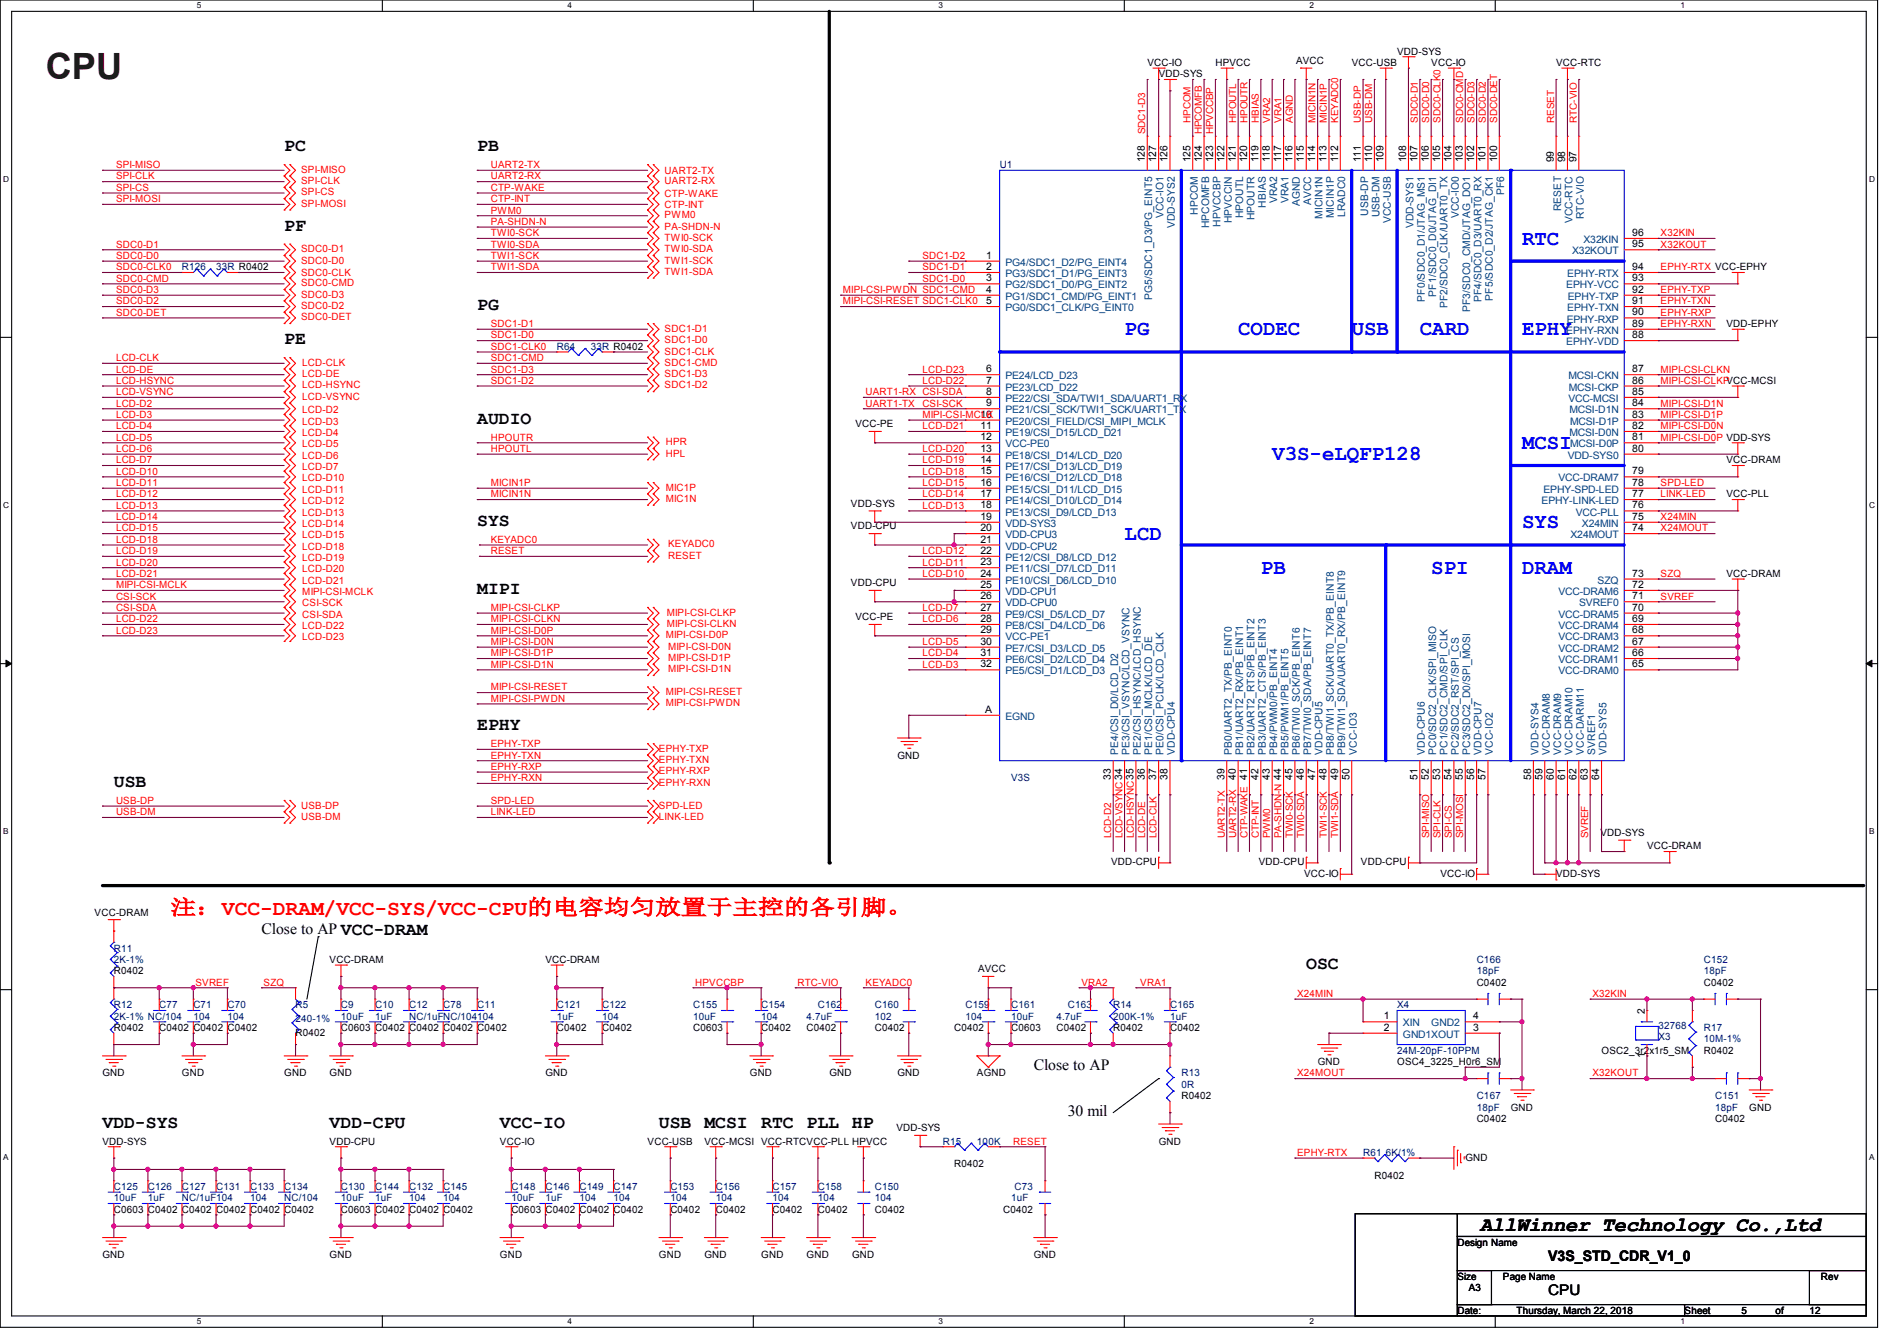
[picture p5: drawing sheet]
<svg xmlns="http://www.w3.org/2000/svg" width="297mm" height="210mm" viewBox="0 0 297 210" stroke-linecap="round" stroke-linejoin="round" font-family="sans-serif">
<defs><g id="words">
<text font-size="5.7" fill="#400000" x="7.2" y="12.4">CPU</text>
<g font-size="3.3" fill="#00f">
<text x="238.3" y="38.3">RTC</text>
<text x="176.1" y="52.5">PG</text>
<text x="193.9" y="52.5">CODEC</text>
<text x="211.6" y="52.5">USB</text>
<text x="222.3" y="52.5">CARD</text>
<text x="238.3" y="52.5">EPHY</text>
<text x="238.3" y="70.3">MCSI</text>
<text x="199.2" y="72.1">V3S-eLQFP128</text>
<text x="238.3" y="82.8">SYS</text>
<text x="176.1" y="84.5">LCD</text>
<text x="197.4" y="89.9">PB</text>
<text x="224.1" y="89.9">SPI</text>
<text x="238.3" y="89.9">DRAM</text>
</g>
<text font-size="3.3" fill="#f00" x="26.7" y="143.2">注：VCC-DRAM/VCC-SYS/VCC-CPU的电容均匀放置于主控的各引脚。</text>
<text font-size="3.2" x="231.7" y="192.7">AllWinner Technology Co.,Ltd</text>
<g font-size="2.8">
<text x="44.5" y="23.7">PC</text>
<text x="74.7" y="23.7">PB</text>
<text x="44.5" y="36.2">PF</text>
<text x="44.5" y="53.9">PE</text>
<text x="74.7" y="48.6">PG</text>
<text x="74.7" y="66.4">AUDIO</text>
<text x="74.7" y="82.4">SYS</text>
<text x="74.7" y="93">MIPI</text>
<text x="74.7" y="114.4">EPHY</text>
<text x="17.8" y="123.3">USB</text>
<text x="53.4" y="146.4">VCC-DRAM</text>
<text x="204.5" y="151.7">OSC</text>
<text x="16" y="176.6">VDD-SYS</text>
<text x="51.6" y="176.6">VDD-CPU</text>
<text x="78.3" y="176.6">VCC-IO</text>
<text x="103.2" y="176.6">USB</text>
<text x="110.3" y="176.6">MCSI</text>
<text x="119.2" y="176.6">RTC</text>
<text x="126.3" y="176.6">PLL</text>
<text x="133.4" y="176.6">HP</text>
</g>
<g font-size="2.5">
<text x="40.9" y="146.3">Close to AP</text>
<text x="161.8" y="167.6">Close to AP</text>
<text x="167.2" y="174.7">30 mil</text>
</g>
<g font-size="2.3">
<text x="242.4" y="197.5">V3S_STD_CDR_V1_0</text>
<text x="242.4" y="202.8">CPU</text>
</g>
<g font-size="1.6">
<text x="179.6" y="10.3">VCC-IO</text>
<text x="190.3" y="10.3">HPVCC</text>
<text x="202.9" y="10">AVCC</text>
<text x="211.6" y="10.3">VCC-USB</text>
<text x="218.8" y="8.6">VDD-SYS</text>
<text x="224.1" y="10.3">VCC-IO</text>
<text x="243.6" y="10.3">VCC-RTC</text>
<text x="181.4" y="12.1">VDD-SYS</text>
<text x="179.3" y="25.4" transform="rotate(-90 179.3 25.4)">128</text>
<text x="181" y="25.4" transform="rotate(-90 181 25.4)">127</text>
<text x="182.8" y="25.4" transform="rotate(-90 182.8 25.4)">126</text>
<text x="186.4" y="25.4" transform="rotate(-90 186.4 25.4)">125</text>
<text x="188.1" y="25.4" transform="rotate(-90 188.1 25.4)">124</text>
<text x="189.9" y="25.4" transform="rotate(-90 189.9 25.4)">123</text>
<text x="191.7" y="25.4" transform="rotate(-90 191.7 25.4)">122</text>
<text x="193.5" y="25.4" transform="rotate(-90 193.5 25.4)">121</text>
<text x="195.3" y="25.4" transform="rotate(-90 195.3 25.4)">120</text>
<text x="197" y="25.4" transform="rotate(-90 197 25.4)">119</text>
<text x="198.8" y="25.4" transform="rotate(-90 198.8 25.4)">118</text>
<text x="200.6" y="25.4" transform="rotate(-90 200.6 25.4)">117</text>
<text x="202.4" y="25.4" transform="rotate(-90 202.4 25.4)">116</text>
<text x="204.2" y="25.4" transform="rotate(-90 204.2 25.4)">115</text>
<text x="205.9" y="25.4" transform="rotate(-90 205.9 25.4)">114</text>
<text x="207.7" y="25.4" transform="rotate(-90 207.7 25.4)">113</text>
<text x="209.5" y="25.4" transform="rotate(-90 209.5 25.4)">112</text>
<text x="213" y="25.4" transform="rotate(-90 213 25.4)">111</text>
<text x="214.8" y="25.4" transform="rotate(-90 214.8 25.4)">110</text>
<text x="216.6" y="25.4" transform="rotate(-90 216.6 25.4)">109</text>
<text x="220.2" y="25.4" transform="rotate(-90 220.2 25.4)">108</text>
<text x="221.9" y="25.4" transform="rotate(-90 221.9 25.4)">107</text>
<text x="223.7" y="25.4" transform="rotate(-90 223.7 25.4)">106</text>
<text x="225.5" y="25.4" transform="rotate(-90 225.5 25.4)">105</text>
<text x="227.3" y="25.4" transform="rotate(-90 227.3 25.4)">104</text>
<text x="229" y="25.4" transform="rotate(-90 229 25.4)">103</text>
<text x="230.8" y="25.4" transform="rotate(-90 230.8 25.4)">102</text>
<text x="232.6" y="25.4" transform="rotate(-90 232.6 25.4)">101</text>
<text x="234.4" y="25.4" transform="rotate(-90 234.4 25.4)">100</text>
<text x="243.3" y="25.4" transform="rotate(-90 243.3 25.4)">99</text>
<text x="245" y="25.4" transform="rotate(-90 245 25.4)">98</text>
<text x="246.8" y="25.4" transform="rotate(-90 246.8 25.4)">97</text>
<text x="154.4" y="40.5">1</text>
<text x="255.5" y="38.7">95</text>
<text x="255.5" y="37">96</text>
<text x="154.4" y="42.3">2</text>
<text x="154.4" y="44.1">3</text>
<text x="154.4" y="45.8">4</text>
<text x="154.4" y="47.6">5</text>
<text x="255.5" y="42.3">94</text>
<text x="255.5" y="44.1">93</text>
<text x="255.5" y="45.8">92</text>
<text x="255.5" y="47.6">91</text>
<text x="255.5" y="49.4">90</text>
<text x="255.5" y="51.2">89</text>
<text x="255.5" y="53">88</text>
<text x="270.3" y="51.2">VDD-EPHY</text>
<text x="154.4" y="58.3">6</text>
<text x="255.5" y="58.3">87</text>
<text x="153.5" y="65.4">10</text>
<text x="154.4" y="60.1">7</text>
<text x="154.4" y="61.8">8</text>
<text x="154.4" y="63.6">9</text>
<text x="255.5" y="60.1">86</text>
<text x="255.5" y="61.8">85</text>
<text x="255.5" y="63.6">84</text>
<text x="255.5" y="65.4">83</text>
<text x="134" y="66.9">VCC-PE</text>
<text x="153.5" y="67.2">11</text>
<text x="153.5" y="69">12</text>
<text x="153.5" y="70.7">13</text>
<text x="255.5" y="67.2">82</text>
<text x="255.5" y="69">81</text>
<text x="255.5" y="70.7">80</text>
<text x="153.5" y="72.5">14</text>
<text x="153.5" y="74.3">15</text>
<text x="153.5" y="76.1">16</text>
<text x="153.5" y="77.9">17</text>
<text x="255.5" y="76.1">78</text>
<text x="255.5" y="77.9">77</text>
<text x="255.5" y="74.3">79</text>
<text x="270.3" y="77.9">VCC-PLL</text>
<text x="270.3" y="72.6">VCC-DRAM</text>
<text x="133.2" y="82.9">VDD-CPU</text>
<text x="133.2" y="79.3">VDD-SYS</text>
<text x="153.5" y="79.6">18</text>
<text x="153.5" y="81.4">19</text>
<text x="153.5" y="83.2">20</text>
<text x="255.5" y="79.6">76</text>
<text x="255.5" y="81.4">75</text>
<text x="255.5" y="83.2">74</text>
<text x="153.5" y="85">21</text>
<text x="153.5" y="86.7">22</text>
<text x="153.5" y="88.5">23</text>
<text x="133.2" y="91.8">VDD-CPU</text>
<text x="153.5" y="90.3">24</text>
<text x="153.5" y="92.1">25</text>
<text x="153.5" y="93.9">26</text>
<text x="153.5" y="95.6">27</text>
<text x="255.5" y="90.3">73</text>
<text x="255.5" y="92.1">72</text>
<text x="255.5" y="95.6">70</text>
<text x="255.5" y="93.9">71</text>
<text x="270.3" y="90.3">VCC-DRAM</text>
<text x="134" y="97.1">VCC-PE</text>
<text x="153.5" y="97.4">28</text>
<text x="153.5" y="99.2">29</text>
<text x="153.5" y="101">30</text>
<text x="255.5" y="97.4">69</text>
<text x="255.5" y="99.2">68</text>
<text x="255.5" y="101">67</text>
<text x="153.5" y="102.7">31</text>
<text x="153.5" y="104.5">32</text>
<text x="255.5" y="102.7">66</text>
<text x="255.5" y="104.5">65</text>
<text x="154.2" y="111.6">A</text>
<text x="140.5" y="118.8">GND</text>
<text x="173.9" y="122.1" transform="rotate(-90 173.9 122.1)">33</text>
<text x="179.3" y="122.1" transform="rotate(-90 179.3 122.1)">36</text>
<text x="181" y="122.1" transform="rotate(-90 181 122.1)">37</text>
<text x="182.8" y="122.1" transform="rotate(-90 182.8 122.1)">38</text>
<text x="191.7" y="122.1" transform="rotate(-90 191.7 122.1)">39</text>
<text x="193.5" y="122.1" transform="rotate(-90 193.5 122.1)">40</text>
<text x="197" y="122.1" transform="rotate(-90 197 122.1)">42</text>
<text x="198.8" y="122.1" transform="rotate(-90 198.8 122.1)">43</text>
<text x="202.4" y="122.1" transform="rotate(-90 202.4 122.1)">45</text>
<text x="204.2" y="122.1" transform="rotate(-90 204.2 122.1)">46</text>
<text x="205.9" y="122.1" transform="rotate(-90 205.9 122.1)">47</text>
<text x="207.7" y="122.1" transform="rotate(-90 207.7 122.1)">48</text>
<text x="209.5" y="122.1" transform="rotate(-90 209.5 122.1)">49</text>
<text x="211.3" y="122.1" transform="rotate(-90 211.3 122.1)">50</text>
<text x="221.9" y="122.1" transform="rotate(-90 221.9 122.1)">51</text>
<text x="223.7" y="122.1" transform="rotate(-90 223.7 122.1)">52</text>
<text x="225.5" y="122.1" transform="rotate(-90 225.5 122.1)">53</text>
<text x="227.3" y="122.1" transform="rotate(-90 227.3 122.1)">54</text>
<text x="229" y="122.1" transform="rotate(-90 229 122.1)">55</text>
<text x="230.8" y="122.1" transform="rotate(-90 230.8 122.1)">56</text>
<text x="232.6" y="122.1" transform="rotate(-90 232.6 122.1)">57</text>
<text x="239.7" y="122.1" transform="rotate(-90 239.7 122.1)">58</text>
<text x="241.5" y="122.1" transform="rotate(-90 241.5 122.1)">59</text>
<text x="243.3" y="122.1" transform="rotate(-90 243.3 122.1)">60</text>
<text x="245" y="122.1" transform="rotate(-90 245 122.1)">61</text>
<text x="246.8" y="122.1" transform="rotate(-90 246.8 122.1)">62</text>
<text x="248.6" y="122.1" transform="rotate(-90 248.6 122.1)">63</text>
<text x="250.4" y="122.1" transform="rotate(-90 250.4 122.1)">64</text>
<text x="250.6" y="130.9">VDD-SYS</text>
<text x="174" y="135.5">VDD-CPU</text>
<text x="197.1" y="135.5">VDD-CPU</text>
<text x="204.2" y="137.3">VCC-IO</text>
<text x="213.1" y="135.5">VDD-CPU</text>
<text x="225.5" y="137.3">VCC-IO</text>
<text x="243.6" y="137.3">VDD-SYS</text>
<text x="257.9" y="133">VCC-DRAM</text>
<text x="14.8" y="143.5">VCC-DRAM</text>
<text x="17.8" y="152.6">R0402</text>
<text x="51.6" y="150.8">VCC-DRAM</text>
<text x="85.4" y="150.8">VCC-DRAM</text>
<text x="153.1" y="152.2">AVCC</text>
<text x="231.2" y="154.3">C0402</text>
<text x="266.8" y="154.3">C0402</text>
<text x="17.8" y="161.5">R0402</text>
<text x="24.9" y="161.5">C0402 C0402 C0402</text>
<text x="53.4" y="161.5">C0603 C0402 C0402 C0402 C0402</text>
<text x="87.2" y="161.5">C0402</text>
<text x="94.3" y="161.5">C0402</text>
<text x="108.5" y="161.5">C0603</text>
<text x="119.2" y="161.5">C0402</text>
<text x="126.3" y="161.5">C0402</text>
<text x="137" y="161.5">C0402</text>
<text x="149.4" y="161.5">C0402</text>
<text x="158.3" y="161.5">C0603</text>
<text x="165.4" y="161.5">C0402</text>
<text x="174.3" y="161.5">R0402</text>
<text x="183.2" y="161.5">C0402</text>
<text x="216.6" y="159.6">1</text>
<text x="216.6" y="161.4">2</text>
<text x="230.7" y="161.4">3</text>
<text x="230.7" y="159.6">4</text>
<text x="257.5" y="158.8" transform="rotate(-90 257.5 158.8)">2</text>
<text x="46.3" y="162.2">R0402</text>
<text x="206.3" y="166.8">GND</text>
<text x="218.8" y="166.8">OSC4_3225_H0r6_SM</text>
<text x="250.8" y="165">OSC2_3r2x1r5_SM</text>
<text x="257.5" y="165.7" transform="rotate(-90 257.5 165.7)">1</text>
<text x="266.8" y="165">R0402</text>
<text x="16" y="168.6">GND</text>
<text x="28.5" y="168.6">GND</text>
<text x="44.5" y="168.6">GND</text>
<text x="51.6" y="168.6">GND</text>
<text x="85.4" y="168.6">GND</text>
<text x="117.4" y="168.6">GND</text>
<text x="129.8" y="168.6">GND</text>
<text x="140.5" y="168.6">GND</text>
<text x="153" y="168.6">AGND</text>
<text x="185" y="172.1">R0402</text>
<text x="236.5" y="173.9">GND</text>
<text x="273.9" y="173.9">GND</text>
<text x="16" y="179.2">VDD-SYS</text>
<text x="51.6" y="179.2">VDD-CPU</text>
<text x="78.3" y="179.2">VCC-IO</text>
<text x="101.4" y="179.2">VCC-USB</text>
<text x="110.3" y="179.2">VCC-MCSI</text>
<text x="119.2" y="179.2">VCC-RTCVCC-PLL HPVCC</text>
<text x="140.3" y="177.1">VDD-SYS</text>
<text x="181.4" y="179.2">GND</text>
<text x="231.2" y="175.7">C0402</text>
<text x="268.5" y="175.7">C0402</text>
<text x="149.4" y="182.8">R0402</text>
<text x="215.2" y="184.6">R0402</text>
<text x="229.4" y="181.7">GND</text>
<text x="17.8" y="189.9">C0603 C0402 C0402 C0402 C0402 C0402</text>
<text x="53.4" y="189.9">C0603 C0402 C0402 C0402</text>
<text x="80.1" y="189.9">C0603 C0402 C0402 C0402</text>
<text x="105" y="189.9">C0402</text>
<text x="112.1" y="189.9">C0402</text>
<text x="121" y="189.9">C0402</text>
<text x="128.1" y="189.9">C0402</text>
<text x="137" y="189.9">C0402</text>
<text x="157.1" y="189.9">C0402</text>
<text x="16" y="197">GND</text>
<text x="51.6" y="197">GND</text>
<text x="78.3" y="197">GND</text>
<text x="103.2" y="197">GND</text>
<text x="110.3" y="197">GND</text>
<text x="119.2" y="197">GND</text>
<text x="126.3" y="197">GND</text>
<text x="133.4" y="197">GND</text>
<text x="161.9" y="197">GND</text>
<text x="228.2" y="195.1">Design Name</text>
<text x="228.2" y="200.4">Size</text>
<text x="230" y="202.2">A3</text>
<text x="235.3" y="200.4">Page Name</text>
<text x="285.1" y="200.4">Rev</text>
<text x="228.2" y="205.7">Date:</text>
<text x="237.4" y="205.7">Thursday, March 22, 2018</text>
<text x="263.8" y="205.7">Sheet</text>
<text x="272.6" y="205.7">5</text>
<text x="278" y="205.7">of</text>
<text x="283.3" y="205.7">12</text>
</g>
<g font-size="1.6" fill="#f00">
<text x="18.2" y="26.3">SPI-MISO</text>
<text x="18.2" y="29.9">SPI-CS</text>
<text x="18.2" y="28.1">SPI-CLK</text>
<text x="47.2" y="27.1">SPI-MISO</text>
<text x="47.2" y="28.8">SPI-CLK</text>
<text x="76.8" y="29.9">CTP-WAKE</text>
<text x="76.8" y="26.3">UART2-TX</text>
<text x="76.8" y="28.1">UART2-RX</text>
<text x="104.1" y="27.2">UART2-TX</text>
<text x="104.1" y="28.8">UART2-RX</text>
<text x="18.2" y="31.7">SPI-MOSI</text>
<text x="47.2" y="30.6">SPI-CS</text>
<text x="47.2" y="32.4">SPI-MOSI</text>
<text x="76.8" y="31.7">CTP-INT</text>
<text x="76.8" y="33.4">PWM0</text>
<text x="76.8" y="35.2">PA-SHDN-N</text>
<text x="104.1" y="34.2">PWM0</text>
<text x="104.1" y="35.9">PA-SHDN-N</text>
<text x="104.1" y="30.8">CTP-WAKE</text>
<text x="104.1" y="32.6">CTP-INT</text>
<text x="18.2" y="38.8">SDC0-D1</text>
<text x="18.2" y="40.6">SDC0-D0</text>
<text x="47.2" y="41.3">SDC0-D0</text>
<text x="47.2" y="39.5">SDC0-D1</text>
<text x="76.8" y="37">TWI0-SCK</text>
<text x="76.8" y="38.8">TWI0-SDA</text>
<text x="76.8" y="40.6">TWI1-SCK</text>
<text x="104.1" y="41.3">TWI1-SCK</text>
<text x="104.1" y="37.7">TWI0-SCK</text>
<text x="104.1" y="39.5">TWI0-SDA</text>
<text x="144.4" y="40.6">SDC1-D2</text>
<text x="260" y="37">X32KIN</text>
<text x="260" y="38.8">X32KOUT</text>
<text x="18.2" y="44.1">SDC0-CMD</text>
<text x="18.2" y="45.9">SDC0-D3</text>
<text x="18.2" y="47.7">SDC0-D2</text>
<text x="18.2" y="42.3">SDC0-CLK0</text>
<text x="47.2" y="46.6">SDC0-D3</text>
<text x="47.2" y="44.8">SDC0-CMD</text>
<text x="47.2" y="43.2">SDC0-CLK</text>
<text x="76.8" y="42.3">TWI1-SDA</text>
<text x="104.1" y="43.1">TWI1-SDA</text>
<text x="132" y="47.7">MIPI-CSI-RESET SDC1-CLK0</text>
<text x="132" y="45.9">MIPI-CSI-PWDN SDC1-CMD</text>
<text x="144.4" y="44.1">SDC1-D0</text>
<text x="144.4" y="42.3">SDC1-D1</text>
<text x="260" y="45.9">EPHY-TXP</text>
<text x="260" y="47.7">EPHY-TXN</text>
<text x="260" y="42.3">EPHY-RTX VCC-EPHY</text>
<text x="18.2" y="49.4">SDC0-DET</text>
<text x="47.2" y="50.2">SDC0-DET</text>
<text x="47.2" y="48.4">SDC0-D2</text>
<text x="76.8" y="51.2">SDC1-D1</text>
<text x="76.8" y="53">SDC1-D0</text>
<text x="104.1" y="53.7">SDC1-D0</text>
<text x="104.1" y="51.9">SDC1-D1</text>
<text x="260" y="49.4">EPHY-RXP</text>
<text x="260" y="51.2">EPHY-RXN</text>
<text x="18.2" y="56.6">LCD-CLK</text>
<text x="18.2" y="58.3">LCD-DE</text>
<text x="47.3" y="59.1">LCD-DE</text>
<text x="47.3" y="57.3">LCD-CLK</text>
<text x="76.8" y="54.8">SDC1-CLK0</text>
<text x="76.8" y="56.6">SDC1-CMD</text>
<text x="76.8" y="58.3">SDC1-D3</text>
<text x="104.1" y="59.1">SDC1-D3</text>
<text x="104.1" y="57.3">SDC1-CMD</text>
<text x="104.1" y="55.7">SDC1-CLK</text>
<text x="144.4" y="58.3">LCD-D23</text>
<text x="260" y="58.3">MIPI-CSI-CLKN</text>
<text x="18.2" y="60.1">LCD-HSYNC</text>
<text x="18.2" y="61.9">LCD-VSYNC</text>
<text x="18.2" y="63.7">LCD-D2</text>
<text x="18.2" y="65.4">LCD-D3</text>
<text x="47.3" y="64.7">LCD-D2</text>
<text x="47.3" y="60.8">LCD-HSYNC</text>
<text x="47.3" y="62.6">LCD-VSYNC</text>
<text x="76.8" y="60.1">SDC1-D2</text>
<text x="104.1" y="60.8">SDC1-D2</text>
<text x="135.5" y="63.7">UART1-TX</text>
<text x="135.5" y="61.9">UART1-RX CSI-SDA</text>
<text x="144.4" y="65.4">MIPI-CSI-MCLK</text>
<text x="144.4" y="63.7">CSI-SCK</text>
<text x="144.4" y="60.1">LCD-D22</text>
<text x="260" y="60.1">MIPI-CSI-CLKPVCC-MCSI</text>
<text x="260" y="65.4">MIPI-CSI-D1P</text>
<text x="260" y="63.7">MIPI-CSI-D1N</text>
<text x="18.2" y="67.2">LCD-D4</text>
<text x="18.2" y="69">LCD-D5</text>
<text x="18.2" y="70.8">LCD-D6</text>
<text x="47.3" y="66.5">LCD-D3</text>
<text x="47.3" y="68.3">LCD-D4</text>
<text x="47.3" y="70.1">LCD-D5</text>
<text x="47.3" y="71.8">LCD-D6</text>
<text x="76.8" y="69">HPOUTR</text>
<text x="76.8" y="70.8">HPOUTL</text>
<text x="104.2" y="69.7">HPR</text>
<text x="104.2" y="71.5">HPL</text>
<text x="144.4" y="70.8">LCD-D20</text>
<text x="144.4" y="67.2">LCD-D21</text>
<text x="260" y="67.2">MIPI-CSI-D0N</text>
<text x="260" y="69">MIPI-CSI-D0P VDD-SYS</text>
<text x="18.2" y="72.6">LCD-D7</text>
<text x="18.2" y="74.3">LCD-D10</text>
<text x="18.2" y="76.1">LCD-D11</text>
<text x="18.2" y="77.9">LCD-D12</text>
<text x="47.3" y="75.4">LCD-D10</text>
<text x="47.3" y="77.2">LCD-D11</text>
<text x="47.3" y="73.6">LCD-D7</text>
<text x="76.8" y="77.9">MICIN1N</text>
<text x="76.8" y="76.1">MICIN1P</text>
<text x="104.2" y="76.8">MIC1P</text>
<text x="144.4" y="77.9">LCD-D14</text>
<text x="144.4" y="76.1">LCD-D15</text>
<text x="144.4" y="74.3">LCD-D18</text>
<text x="144.4" y="72.6">LCD-D19</text>
<text x="260" y="76.1">SPD-LED</text>
<text x="260" y="77.9">LINK-LED</text>
<text x="18.2" y="79.7">LCD-D13</text>
<text x="18.2" y="81.4">LCD-D14</text>
<text x="18.2" y="83.2">LCD-D15</text>
<text x="47.3" y="80.7">LCD-D13</text>
<text x="47.3" y="79">LCD-D12</text>
<text x="47.3" y="82.5">LCD-D14</text>
<text x="104.2" y="78.6">MIC1N</text>
<text x="144.4" y="79.7">LCD-D13</text>
<text x="260" y="81.4">X24MIN</text>
<text x="260" y="83.2">X24MOUT</text>
<text x="18.2" y="85">LCD-D18</text>
<text x="18.2" y="88.6">LCD-D20</text>
<text x="18.2" y="86.8">LCD-D19</text>
<text x="47.3" y="86.1">LCD-D18</text>
<text x="47.3" y="84.3">LCD-D15</text>
<text x="47.3" y="89.6">LCD-D20</text>
<text x="47.3" y="87.8">LCD-D19</text>
<text x="76.8" y="85">KEYADC0</text>
<text x="76.8" y="86.8">RESET</text>
<text x="104.6" y="87.5">RESET</text>
<text x="104.6" y="85.7">KEYADC0</text>
<text x="144.4" y="88.6">LCD-D11</text>
<text x="144.4" y="86.8">LCD-D12</text>
<text x="18.2" y="90.3">LCD-D21</text>
<text x="18.2" y="92.1">MIPI-CSI-MCLK</text>
<text x="18.2" y="93.9">CSI-SCK</text>
<text x="18.2" y="95.7">CSI-SDA</text>
<text x="47.3" y="95">CSI-SCK</text>
<text x="47.3" y="91.4">LCD-D21</text>
<text x="47.3" y="93.2">MIPI-CSI-MCLK</text>
<text x="76.8" y="95.7">MIPI-CSI-CLKP</text>
<text x="144.4" y="95.7">LCD-D7</text>
<text x="144.4" y="90.3">LCD-D10</text>
<text x="260" y="90.3">SZQ</text>
<text x="260" y="93.9">SVREF</text>
<text x="18.2" y="97.5">LCD-D22</text>
<text x="18.2" y="99.2">LCD-D23</text>
<text x="47.3" y="96.7">CSI-SDA</text>
<text x="47.3" y="100.3">LCD-D23</text>
<text x="47.3" y="98.5">LCD-D22</text>
<text x="76.8" y="97.5">MIPI-CSI-CLKN</text>
<text x="76.8" y="101">MIPI-CSI-D0N</text>
<text x="76.8" y="99.2">MIPI-CSI-D0P</text>
<text x="104.2" y="99.9">MIPI-CSI-D0P</text>
<text x="104.4" y="98.2">MIPI-CSI-CLKN</text>
<text x="104.4" y="96.4">MIPI-CSI-CLKP</text>
<text x="104.6" y="101.7">MIPI-CSI-D0N</text>
<text x="144.4" y="97.5">LCD-D6</text>
<text x="144.4" y="101">LCD-D5</text>
<text x="76.8" y="102.8">MIPI-CSI-D1P</text>
<text x="76.8" y="104.6">MIPI-CSI-D1N</text>
<text x="104.6" y="105.3">MIPI-CSI-D1N</text>
<text x="104.6" y="103.5">MIPI-CSI-D1P</text>
<text x="144.4" y="102.8">LCD-D4</text>
<text x="144.4" y="104.6">LCD-D3</text>
<text x="76.8" y="108.1">MIPI-CSI-RESET</text>
<text x="76.8" y="109.9">MIPI-CSI-PWDN</text>
<text x="104.2" y="108.8">MIPI-CSI-RESET</text>
<text x="104.2" y="110.6">MIPI-CSI-PWDN</text>
<text x="76.8" y="117">EPHY-TXP</text>
<text x="76.8" y="118.8">EPHY-TXN</text>
<text x="103.2" y="119.5">EPHY-TXN</text>
<text x="103.2" y="117.7">EPHY-TXP</text>
<text x="18.2" y="125.9">USB-DP</text>
<text x="76.8" y="120.6">EPHY-RXP</text>
<text x="76.8" y="122.3">EPHY-RXN</text>
<text x="76.8" y="125.9">SPD-LED</text>
<text x="103.2" y="123.1">EPHY-RXN</text>
<text x="103.2" y="121.3">EPHY-RXP</text>
<text x="18.2" y="127.7">USB-DM</text>
<text x="47.2" y="128.4">USB-DM</text>
<text x="47.2" y="126.6">USB-DP</text>
<text x="76.8" y="127.7">LINK-LED</text>
<text x="103.2" y="128.4">LINK-LED</text>
<text x="103.2" y="126.6">SPD-LED</text>
<text x="30.6" y="154.3">SVREF</text>
<text x="41.3" y="154.3">SZQ</text>
<text x="108.8" y="154.3">HPVCCBP</text>
<text x="124.8" y="154.3">RTC-VIO</text>
<text x="135.5" y="154.3">KEYADC0</text>
<text x="169.3" y="154.3">VRA2</text>
<text x="178.5" y="154.3">VRA1</text>
<text x="203.1" y="156.1">X24MIN</text>
<text x="249.3" y="156.1">X32KIN</text>
<text x="203.1" y="168.6">X24MOUT</text>
<text x="249.3" y="168.6">X32KOUT</text>
<text x="158.6" y="179.2">RESET</text>
<text x="203.1" y="181">EPHY-RTX</text>
</g>
<g font-size="1.6" fill="#000080">
<text x="156.5" y="26.3">U1</text>
<text x="28.5" y="42.3">R126</text>
<text x="33.8" y="42.3">33R R0402</text>
<text x="87.2" y="54.8">R64</text>
<text x="92.5" y="54.8">33R R0402</text>
<text x="158.3" y="122.3">V3S</text>
<text x="17.8" y="149">R11</text>
<text x="17.8" y="150.8">2K-1%</text>
<text x="231.2" y="150.8">C166</text>
<text x="231.2" y="152.6">18pF</text>
<text x="266.8" y="150.8">C152</text>
<text x="266.8" y="152.6">18pF</text>
<text x="17.8" y="157.9">R12</text>
<text x="17.8" y="159.7">2K-1% NC/104</text>
<text x="24.9" y="157.9">C77</text>
<text x="30.3" y="157.9">C71</text>
<text x="30.3" y="159.7">104</text>
<text x="35.6" y="157.9">C70</text>
<text x="35.6" y="159.7">104</text>
<text x="46.3" y="157.9">R5</text>
<text x="46.3" y="160">240-1%</text>
<text x="53.4" y="157.9">C9</text>
<text x="53.4" y="159.7">10uF</text>
<text x="58.7" y="157.9">C10</text>
<text x="58.7" y="159.7">1uF</text>
<text x="64.1" y="157.9">C12</text>
<text x="64.1" y="159.7">NC/1uFNC/104104</text>
<text x="69.4" y="157.9">C78</text>
<text x="74.7" y="157.9">C11</text>
<text x="87.2" y="157.9">C121</text>
<text x="87.2" y="159.7">1uF</text>
<text x="94.3" y="157.9">C122</text>
<text x="94.3" y="159.7">104</text>
<text x="108.5" y="157.9">C155</text>
<text x="108.5" y="159.7">10uF</text>
<text x="119.2" y="157.9">C154</text>
<text x="119.2" y="159.7">104</text>
<text x="126.3" y="159.7">4.7uF</text>
<text x="128.1" y="157.9">C162</text>
<text x="137" y="157.9">C160</text>
<text x="137" y="159.7">102</text>
<text x="151.2" y="157.9">C159</text>
<text x="151.2" y="159.7">104</text>
<text x="158.3" y="157.9">C161</text>
<text x="158.3" y="159.7">10uF</text>
<text x="165.4" y="159.7">4.7uF</text>
<text x="167.2" y="157.9">C163</text>
<text x="174.3" y="157.9">R14</text>
<text x="174.3" y="159.7">200K-1%</text>
<text x="183.2" y="157.9">C165</text>
<text x="183.2" y="159.7">1uF</text>
<text x="218.8" y="157.9">X4</text>
<text x="259.6" y="161.1">32768</text>
<text x="266.8" y="161.5">R17</text>
<text x="218.8" y="165">24M-20pF-10PPM</text>
<text x="259.6" y="162.9">X3</text>
<text x="266.8" y="163.2">10M-1%</text>
<text x="185" y="168.6">R13</text>
<text x="185" y="170.3">0R</text>
<text x="231.2" y="172.1">C167</text>
<text x="231.2" y="173.9">18pF</text>
<text x="268.5" y="172.1">C151</text>
<text x="268.5" y="173.9">18pF</text>
<text x="147.6" y="179.2">R15</text>
<text x="153" y="179.2">100K</text>
<text x="213.4" y="181">R61</text>
<text x="217" y="181">6K/1%</text>
<text x="17.8" y="186.4">C125</text>
<text x="17.8" y="188.1">10uF</text>
<text x="23.2" y="186.4">C126</text>
<text x="23.2" y="188.1">1uF</text>
<text x="28.5" y="186.4">C127</text>
<text x="28.5" y="188.1">NC/1uF104</text>
<text x="33.8" y="186.4">C131</text>
<text x="39.2" y="186.4">C133</text>
<text x="39.2" y="188.1">104</text>
<text x="44.5" y="186.4">C134</text>
<text x="44.5" y="188.1">NC/104</text>
<text x="53.4" y="186.4">C130</text>
<text x="53.4" y="188.1">10uF</text>
<text x="58.7" y="186.4">C144</text>
<text x="58.7" y="188.1">1uF</text>
<text x="64.1" y="186.4">C132</text>
<text x="64.1" y="188.1">104</text>
<text x="69.4" y="186.4">C145</text>
<text x="69.4" y="188.1">104</text>
<text x="80.1" y="186.4">C148</text>
<text x="80.1" y="188.1">10uF</text>
<text x="85.4" y="186.4">C146</text>
<text x="85.4" y="188.1">1uF</text>
<text x="90.7" y="186.4">C149</text>
<text x="90.7" y="188.1">104</text>
<text x="96.1" y="186.4">C147</text>
<text x="96.1" y="188.1">104</text>
<text x="105" y="186.4">C153</text>
<text x="105" y="188.1">104</text>
<text x="112.1" y="186.4">C156</text>
<text x="112.1" y="188.1">104</text>
<text x="121" y="186.4">C157</text>
<text x="121" y="188.1">104</text>
<text x="128.1" y="186.4">C158</text>
<text x="128.1" y="188.1">104</text>
<text x="137" y="186.4">C150</text>
<text x="137" y="188.1">104</text>
<text x="158.3" y="188.1">1uF</text>
<text x="158.8" y="186.4">C73</text>
</g>
<g font-size="1.6" fill="#004080">
<text x="182.2" y="34.2" transform="rotate(-90 182.2 34.2)">VCC-IO1</text>
<text x="184" y="35.8" transform="rotate(-90 184 35.8)">VDD-SYS2</text>
<text x="187.5" y="33.7" transform="rotate(-90 187.5 33.7)">HPCOM</text>
<text x="189.3" y="35.8" transform="rotate(-90 189.3 35.8)">HPCOMFB</text>
<text x="191.1" y="35.5" transform="rotate(-90 191.1 35.5)">HPVCCBP</text>
<text x="192.8" y="35" transform="rotate(-90 192.8 35)">HPVCCIN</text>
<text x="194.6" y="34.2" transform="rotate(-90 194.6 34.2)">HPOUTL</text>
<text x="196.4" y="34.5" transform="rotate(-90 196.4 34.5)">HPOUTR</text>
<text x="198.2" y="32.5" transform="rotate(-90 198.2 32.5)">HBIAS</text>
<text x="200" y="31.8" transform="rotate(-90 200 31.8)">VRA2</text>
<text x="201.7" y="31.8" transform="rotate(-90 201.7 31.8)">VRA1</text>
<text x="203.5" y="32.3" transform="rotate(-90 203.5 32.3)">AGND</text>
<text x="205.3" y="32.1" transform="rotate(-90 205.3 32.1)">AVCC</text>
<text x="207.1" y="34.3" transform="rotate(-90 207.1 34.3)">MICIN1N</text>
<text x="208.8" y="34.2" transform="rotate(-90 208.8 34.2)">MICIN1P</text>
<text x="210.6" y="34" transform="rotate(-90 210.6 34)">LRADC0</text>
<text x="214.2" y="33.8" transform="rotate(-90 214.2 33.8)">USB-DP</text>
<text x="216" y="34" transform="rotate(-90 216 34)">USB-DM</text>
<text x="217.7" y="35" transform="rotate(-90 217.7 35)">VCC-USB</text>
<text x="221.3" y="35.8" transform="rotate(-90 221.3 35.8)">VDD-SYS1</text>
<text x="228.4" y="34.2" transform="rotate(-90 228.4 34.2)">VCC-IO0</text>
<text x="235.5" y="30.6" transform="rotate(-90 235.5 30.6)">PF6</text>
<text x="244.4" y="33.1" transform="rotate(-90 244.4 33.1)">RESET</text>
<text x="246.2" y="35" transform="rotate(-90 246.2 35)">VCC-RTC</text>
<text x="248" y="34.3" transform="rotate(-90 248 34.3)">RTC-VIO</text>
<text x="157.4" y="41.6">PG4/SDC1_D2/PG_EINT4</text>
<text x="246.1" y="39.8">X32KOUT</text>
<text x="247.9" y="38.1">X32KIN</text>
<text x="157.4" y="43.4">PG3/SDC1_D1/PG_EINT3</text>
<text x="157.4" y="45.2">PG2/SDC1_D0/PG_EINT2</text>
<text x="157.4" y="46.9">PG1/SDC1_CMD/PG_EINT1</text>
<text x="180.4" y="47" transform="rotate(-90 180.4 47)">PG5/SDC1_D3/PG_EINT5</text>
<text x="223.1" y="47.2" transform="rotate(-90 223.1 47.2)">PF0/SDC0_D1/JTAG_MS1</text>
<text x="224.9" y="46.4" transform="rotate(-90 224.9 46.4)">PF1/SDC0_D0/JTAG_DI1</text>
<text x="232" y="47.4" transform="rotate(-90 232 47.4)">PF4/SDC0_D3/UART0_RX</text>
<text x="233.7" y="47.1" transform="rotate(-90 233.7 47.1)">PF5/SDC0_D2/JTAG_CK1</text>
<text x="245.2" y="45.2">EPHY-VCC</text>
<text x="245.4" y="43.4">EPHY-RTX</text>
<text x="245.5" y="46.9">EPHY-TXP</text>
<text x="157.4" y="48.7">PG0/SDC1_CLK/PG_EINT0</text>
<text x="226.6" y="48.3" transform="rotate(-90 226.6 48.3)">PF2/SDC0_CLK/UART0_TX</text>
<text x="230.2" y="48.9" transform="rotate(-90 230.2 48.9)">PF3/SDC0_CMD/JTAG_DO1</text>
<text x="245.2" y="52.3">EPHY-RXN</text>
<text x="245.3" y="50.5">EPHY-RXP</text>
<text x="245.4" y="48.7">EPHY-TXN</text>
<text x="157.4" y="59.4">PE24/LCD_D23</text>
<text x="245.2" y="54.1">EPHY-VDD</text>
<text x="245.6" y="59.4">MCSI-CKN</text>
<text x="157.4" y="61.2">PE23/LCD_D22</text>
<text x="157.4" y="63">PE22/CSI_SDA/TWI1_SDA/UART1_RX</text>
<text x="157.4" y="64.7">PE21/CSI_SCK/TWI1_SCK/UART1_TX</text>
<text x="245.6" y="63">VCC-MCSI</text>
<text x="245.6" y="61.2">MCSI-CKP</text>
<text x="245.7" y="64.7">MCSI-D1N</text>
<text x="157.4" y="66.5">PE20/CSI_FIELD/CSI_MIPI_MCLK</text>
<text x="157.4" y="68.3">PE19/CSI_D15/LCD_D21</text>
<text x="157.4" y="70.1">VCC-PE0</text>
<text x="157.4" y="71.8">PE18/CSI_D14/LCD_D20</text>
<text x="245.5" y="71.8">VDD-SYS0</text>
<text x="245.7" y="68.3">MCSI-D0N</text>
<text x="245.8" y="66.5">MCSI-D1P</text>
<text x="245.8" y="70.1">MCSI-D0P</text>
<text x="157.4" y="73.6">PE17/CSI_D13/LCD_D19</text>
<text x="157.4" y="75.4">PE16/CSI_D12/LCD_D18</text>
<text x="157.4" y="77.2">PE15/CSI_D11/LCD_D15</text>
<text x="241.7" y="77.2">EPHY-SPD-LED</text>
<text x="244" y="75.4">VCC-DRAM7</text>
<text x="157.4" y="79">PE14/CSI_D10/LCD_D14</text>
<text x="157.4" y="80.7">PE13/CSI_D9/LCD_D13</text>
<text x="157.4" y="82.5">VDD-SYS3</text>
<text x="241.4" y="79">EPHY-LINK-LED</text>
<text x="246.7" y="80.7">VCC-PLL</text>
<text x="247.7" y="82.5">X24MIN</text>
<text x="157.4" y="84.3">VDD-CPU3</text>
<text x="157.4" y="86.1">VDD-CPU2</text>
<text x="157.4" y="87.8">PE12/CSI_D8/LCD_D12</text>
<text x="157.4" y="89.6">PE11/CSI_D7/LCD_D11</text>
<text x="245.9" y="84.3">X24MOUT</text>
<text x="157.4" y="91.4">PE10/CSI_D6/LCD_D10</text>
<text x="157.4" y="93.2">VDD-CPU1</text>
<text x="157.4" y="95">VDD-CPU0</text>
<text x="244" y="93.2">VCC-DRAM6</text>
<text x="247.2" y="95">SVREF0</text>
<text x="250.1" y="91.4">SZQ</text>
<text x="157.4" y="96.7">PE9/CSI_D5/LCD_D7</text>
<text x="157.4" y="98.5">PE8/CSI_D4/LCD_D6</text>
<text x="157.4" y="100.3">VCC-PE1</text>
<text x="244" y="96.7">VCC-DRAM5</text>
<text x="244" y="98.5">VCC-DRAM4</text>
<text x="244" y="100.3">VCC-DRAM3</text>
<text x="157.4" y="102.1">PE7/CSI_D3/LCD_D5</text>
<text x="157.4" y="103.8">PE6/CSI_D2/LCD_D4</text>
<text x="157.4" y="105.6">PE5/CSI_D1/LCD_D3</text>
<text x="244" y="102.1">VCC-DRAM2</text>
<text x="244" y="103.8">VCC-DRAM1</text>
<text x="244" y="105.6">VCC-DRAM0</text>
<text x="157.4" y="112.7">EGND</text>
<text x="175.1" y="118.2" transform="rotate(-90 175.1 118.2)">PE4/CSI_D0/LCD_D2</text>
<text x="176.8" y="118.2" transform="rotate(-90 176.8 118.2)">PE3/CSI_VSYNC/LCD_VSYNC</text>
<text x="178.6" y="118.2" transform="rotate(-90 178.6 118.2)">PE2/CSI_HSYNC/LCD_HSYNC</text>
<text x="180.4" y="118.2" transform="rotate(-90 180.4 118.2)">PE1/CSI_MCLK/LCD_DE</text>
<text x="182.2" y="118.2" transform="rotate(-90 182.2 118.2)">PE0/CSI_PCLK/LCD_CLK</text>
<text x="184" y="118.2" transform="rotate(-90 184 118.2)">VDD-CPU4</text>
<text x="192.8" y="118.2" transform="rotate(-90 192.8 118.2)">PB0/UART2_TX/PB_EINT0</text>
<text x="194.6" y="118.2" transform="rotate(-90 194.6 118.2)">PB1/UART2_RX/PB_EINT1</text>
<text x="196.4" y="118.2" transform="rotate(-90 196.4 118.2)">PB2/UART2_RTS/PB_EINT2</text>
<text x="198.2" y="118.2" transform="rotate(-90 198.2 118.2)">PB3/UART2_CTS/PB_EINT3</text>
<text x="200" y="118.2" transform="rotate(-90 200 118.2)">PB4/PWM0/PB_EINT4</text>
<text x="201.7" y="118.2" transform="rotate(-90 201.7 118.2)">PB5/PWM1/PB_EINT5</text>
<text x="203.5" y="118.2" transform="rotate(-90 203.5 118.2)">PB6/TWI0_SCK/PB_EINT6</text>
<text x="205.3" y="118.2" transform="rotate(-90 205.3 118.2)">PB7/TWI0_SDA/PB_EINT7</text>
<text x="207.1" y="118.2" transform="rotate(-90 207.1 118.2)">VDD-CPU5</text>
<text x="208.8" y="118.2" transform="rotate(-90 208.8 118.2)">PB8/TWI1_SCK/UART0_TX/PB_EINT8</text>
<text x="210.6" y="118.2" transform="rotate(-90 210.6 118.2)">PB9/TWI1_SDA/UART0_RX/PB_EINT9</text>
<text x="212.4" y="118.2" transform="rotate(-90 212.4 118.2)">VCC-IO3</text>
<text x="223.1" y="118.2" transform="rotate(-90 223.1 118.2)">VDD-CPU6</text>
<text x="224.9" y="118.2" transform="rotate(-90 224.9 118.2)">PC0/SDC2_CLK/SPI_MISO</text>
<text x="226.6" y="118.2" transform="rotate(-90 226.6 118.2)">PC1/SDC2_CMD/SPI_CLK</text>
<text x="228.4" y="118.2" transform="rotate(-90 228.4 118.2)">PC2/SDC2_RST/SPI_CS</text>
<text x="230.2" y="118.2" transform="rotate(-90 230.2 118.2)">PC3/SDC2_D0/SPI_MOSI</text>
<text x="232" y="118.2" transform="rotate(-90 232 118.2)">VDD-CPU7</text>
<text x="233.7" y="118.2" transform="rotate(-90 233.7 118.2)">VCC-IO2</text>
<text x="240.9" y="118.2" transform="rotate(-90 240.9 118.2)">VDD-SYS4</text>
<text x="242.6" y="118.2" transform="rotate(-90 242.6 118.2)">VCC-DRAM8</text>
<text x="244.4" y="118.2" transform="rotate(-90 244.4 118.2)">VCC-DRAM9</text>
<text x="246.2" y="118.2" transform="rotate(-90 246.2 118.2)">VCC-DRAM10</text>
<text x="248" y="118.2" transform="rotate(-90 248 118.2)">VCC-DARM11</text>
<text x="249.7" y="118.2" transform="rotate(-90 249.7 118.2)">SVREF1</text>
<text x="251.5" y="118.2" transform="rotate(-90 251.5 118.2)">VDD-SYS5</text>
<text x="219.6" y="160.7">XIN</text>
<text x="224.1" y="160.7">GND2</text>
<text x="219.6" y="162.5">GND1XOUT</text>
</g>
<g font-size="1.5" fill="#f00">
<text x="179.3" y="21" transform="rotate(-90 179.3 21)">SDC1-D3</text>
<text x="186.4" y="19.2" transform="rotate(-90 186.4 19.2)">HPCOM</text>
<text x="188.2" y="21" transform="rotate(-90 188.2 21)">HPCOMFB</text>
<text x="190" y="21" transform="rotate(-90 190 21)">HPVCCBP</text>
<text x="193.5" y="19.2" transform="rotate(-90 193.5 19.2)">HPOUTL</text>
<text x="195.3" y="19.2" transform="rotate(-90 195.3 19.2)">HPOUTR</text>
<text x="197.1" y="19.2" transform="rotate(-90 197.1 19.2)">HBIAS</text>
<text x="198.9" y="19.2" transform="rotate(-90 198.9 19.2)">VRA2</text>
<text x="200.6" y="19.2" transform="rotate(-90 200.6 19.2)">VRA1</text>
<text x="202.4" y="19.2" transform="rotate(-90 202.4 19.2)">AGND</text>
<text x="206" y="19.2" transform="rotate(-90 206 19.2)">MICIN1N</text>
<text x="207.7" y="19.2" transform="rotate(-90 207.7 19.2)">MICIN1P</text>
<text x="209.5" y="19.2" transform="rotate(-90 209.5 19.2)">KEYADC0</text>
<text x="213.1" y="19.2" transform="rotate(-90 213.1 19.2)">USB-DP</text>
<text x="214.9" y="19.2" transform="rotate(-90 214.9 19.2)">USB-DM</text>
<text x="222" y="19.2" transform="rotate(-90 222 19.2)">SDC0-D1</text>
<text x="223.7" y="19.2" transform="rotate(-90 223.7 19.2)">SDC0-D0</text>
<text x="225.5" y="19.2" transform="rotate(-90 225.5 19.2)">SDC0-CLK0</text>
<text x="229.1" y="19.2" transform="rotate(-90 229.1 19.2)">SDC0-CMD</text>
<text x="230.9" y="19.2" transform="rotate(-90 230.9 19.2)">SDC0-D3</text>
<text x="232.6" y="19.2" transform="rotate(-90 232.6 19.2)">SDC0-D2</text>
<text x="234.4" y="19.2" transform="rotate(-90 234.4 19.2)">SDC0-DET</text>
<text x="243.3" y="19.2" transform="rotate(-90 243.3 19.2)">RESET</text>
<text x="246.9" y="19.2" transform="rotate(-90 246.9 19.2)">RTC-VIO</text>
<text x="174" y="131.2" transform="rotate(-90 174 131.2)">LCD-D2</text>
<text x="175.7" y="131.2" transform="rotate(-90 175.7 131.2)">LCD-VSYNC34</text>
<text x="177.5" y="131.2" transform="rotate(-90 177.5 131.2)">LCD-HSYNC35</text>
<text x="179.3" y="131.2" transform="rotate(-90 179.3 131.2)">LCD-DE</text>
<text x="181.1" y="131.2" transform="rotate(-90 181.1 131.2)">LCD-CLK</text>
<text x="191.7" y="131.2" transform="rotate(-90 191.7 131.2)">UART2-TX</text>
<text x="193.5" y="131.2" transform="rotate(-90 193.5 131.2)">UART2-RX</text>
<text x="195.3" y="131.2" transform="rotate(-90 195.3 131.2)">CTP-WAKE 41</text>
<text x="197.1" y="131.2" transform="rotate(-90 197.1 131.2)">CTP-INT</text>
<text x="198.9" y="131.2" transform="rotate(-90 198.9 131.2)">PWM0</text>
<text x="200.6" y="131.2" transform="rotate(-90 200.6 131.2)">PA-SHDN-N 44</text>
<text x="202.4" y="131.2" transform="rotate(-90 202.4 131.2)">TWI0-SCK</text>
<text x="204.2" y="131.2" transform="rotate(-90 204.2 131.2)">TWI0-SDA</text>
<text x="207.7" y="131.2" transform="rotate(-90 207.7 131.2)">TWI1-SCK</text>
<text x="209.5" y="131.2" transform="rotate(-90 209.5 131.2)">TWI1-SDA</text>
<text x="223.7" y="131.2" transform="rotate(-90 223.7 131.2)">SPI-MISO</text>
<text x="225.5" y="131.2" transform="rotate(-90 225.5 131.2)">SPI-CLK</text>
<text x="227.3" y="131.2" transform="rotate(-90 227.3 131.2)">SPI-CS</text>
<text x="229.1" y="131.2" transform="rotate(-90 229.1 131.2)">SPI-MOSI</text>
<text x="248.6" y="131.2" transform="rotate(-90 248.6 131.2)">SVREF</text>
</g>
<g font-size="1.3">
<text x="30.8" y="1.3">5</text>
<text x="88.9" y="1.3">4</text>
<text x="146.9" y="1.3">3</text>
<text x="205" y="1.3">2</text>
<text x="263.1" y="1.3">1</text>
<text x=".5" y="28.4">D</text>
<text x="292.6" y="28.4">D</text>
<text x=".5" y="79.5">C</text>
<text x="292.6" y="79.5">C</text>
<text x=".5" y="130.6">B</text>
<text x="292.6" y="130.6">B</text>
<text x=".5" y="181.7">A</text>
<text x="292.6" y="181.7">A</text>
<text x="30.8" y="207.4">5</text>
<text x="88.9" y="207.4">4</text>
<text x="146.9" y="207.4">3</text>
<text x="205" y="207.4">2</text>
<text x="263.1" y="207.4">1</text>
</g>
</g></defs>
<path d="M0 0h294v207.9h-294zM1.8 1.8h290.4v204.3h-290.4z" fill="none" stroke="#000" stroke-width=".17"/>
<g fill="#fff">
<path d="M30.8 .2h.7v1.4h-.7z"/>
<path d="M30.8 206.2h.7v1.4h-.7z"/>
</g>
<path d="M59.9 0v1.8M59.9 206.1v1.8" fill="none" stroke="#000" stroke-width=".17"/>
<g fill="#fff">
<path d="M88.9 .2h.6v1.4h-.6z"/>
<path d="M88.9 206.2h.6v1.4h-.6z"/>
</g>
<path d="M117.9 0v1.8M117.9 206.1v1.8" fill="none" stroke="#000" stroke-width=".17"/>
<g fill="#fff">
<path d="M146.9 .2h.7v1.4h-.7z"/>
<path d="M146.9 206.2h.7v1.4h-.7z"/>
</g>
<path d="M176 0v1.8M176 206.1v1.8" fill="none" stroke="#000" stroke-width=".17"/>
<g fill="#fff">
<path d="M205 .2h.7v1.4h-.7z"/>
<path d="M205 206.2h.7v1.4h-.7z"/>
</g>
<path d="M234.1 0v1.8M234.1 206.1v1.8" fill="none" stroke="#000" stroke-width=".17"/>
<g fill="#fff">
<path d="M263.1 .2h.7v1.4h-.7z"/>
<path d="M263.1 206.2h.7v1.4h-.7z"/>
<path d="M.5 27.3h.9v1.4h-.9z"/>
<path d="M292.7 27.3h.8v1.4h-.8z"/>
<path d="M.5 78.4h.9v1.4h-.9z"/>
<path d="M292.7 78.4h.8v1.4h-.8z"/>
</g>
<path d="M0 52.8h1.8M292.2 52.8h1.8" fill="none" stroke="#000" stroke-width=".17"/>
<g fill="#fff">
<path d="M.5 129.5h.8v1.4h-.8z"/>
<path d="M292.7 129.5h.8v1.4h-.8z"/>
</g>
<path d="M0 103.9h1.8M292.2 103.9h1.8" fill="none" stroke="#000" stroke-width=".17"/>
<path d="M.9 103.4l.9 .5-.9 .5zM292.2 103.9l.9-.5v1z" fill="#000" stroke="#000" stroke-width=".16"/>
<g fill="#fff">
<path d="M.5 180.5h.8v1.4h-.8z"/>
<path d="M292.7 180.5h.8v1.4h-.8z"/>
</g>
<g fill="none" stroke="#000" stroke-width=".17">
<path d="M0 155h1.8M49.8 146.7h.1M49.8 146.7l-1.8 9.8M292.2 155h1.8M181.4 168.9h.1M181.4 168.9l-7.1 5.3M212.2 190.1h16v16h-16zM228.2 190.1h64v3.5h-64zM228.2 193.6h64v5.4h-64zM228.2 199h5.3v5.3h-5.3zM283.3 199h8.9v5.3h-8.9zM228.2 204.3h35.5v1.8h-35.5z"/>
<path d="M263.7 204.3h28.5v1.8h-28.5z"/>
</g>
<path d="M129.8 1.8v133.3M16 138.7h275.6" fill="none" stroke="#000" stroke-width=".51"/>
<g fill="#000">
<circle cx="129.8" cy="135.1" r=".25"/>
<circle cx="291.6" cy="138.7" r=".25"/>
</g>
<g fill="none" stroke="#f00" stroke-width=".17">
<path d="M180.5 10.7h1.8M181.4 12.4h.1M181.4 10.7v1.7M182.3 10.7h.1M182.3 12.4h1.8M183.2 14.2h.1M183.2 12.4v1.8M184.1 12.4h.1M191.2 10.7h1.8M192.1 12.4h.1M192.1 10.7v1.7M193 10.7h.1"/>
<path d="M203.6 10.7h.1M203.6 10.7h1.8M204.5 12.4h.1M204.5 10.7v1.7M216.1 10.7h1.7M217 12.4h.1M217 10.7v1.7M217.8 10.7h.1M219.6 8.9h1.8M220.5 10.7h.1M220.5 8.9v1.8M221.4 8.9h.1"/>
<path d="M226.7 10.7h1.8M227.6 12.4h.1M227.6 10.7v1.7M228.5 10.7h.1M244.5 10.7h1.8M245.4 12.4h.1M245.4 10.7v1.7M246.3 10.7h.1M44.5 38.2h.1M44.5 27.6h.1M44.5 25.8h.1M44.5 29.3h.1"/>
<path d="M44.5 31.1h.1M44.5 32.9h.1M44.5 38.2l.9 .9-.9 .9M44.5 25.8l.9 .9-.9 .9M44.5 27.6l.9 .8-.9 .9M44.5 29.3l.9 .9-.9 .9M44.5 31.1l.9 .9-.9 .9M45.4 38.2h.1M45.4 27.6h.1M45.4 25.8h.1M45.4 29.3h.1M45.4 31.1h.1"/>
<path d="M45.4 32.9h.1M45.4 38.2l.9 .9-.9 .9M45.4 25.8l.9 .9-.9 .9M45.4 27.6l.9 .8-.9 .9M45.4 29.3l.9 .9-.9 .9M45.4 31.1l.9 .9-.9 .9M101.4 27.6h.1M101.4 25.8h.1M101.4 29.3h.1M101.4 34.7h.1M101.4 32.9h.1M101.4 36.4h.1"/>
<path d="M101.4 38.2h.1M101.4 31.1h.1M101.4 25.8l.9 .9-.9 .9M101.4 27.6l.9 .8-.9 .9M101.4 32.9l.9 .9-.9 .9M101.4 34.7l.9 .9-.9 .8M101.4 36.4l.9 .9-.9 .9M101.4 38.2l.9 .9-.9 .9M101.4 31.1l.9 .9-.9 .9M101.4 29.3l.9 .9-.9 .9M102.3 27.6h.1M102.3 25.8h.1"/>
<path d="M102.3 29.3h.1M102.3 34.7h.1M102.3 32.9h.1M102.3 36.4h.1M102.3 38.2h.1M102.3 31.1h.1M102.3 25.8l.9 .9-.9 .9M102.3 27.6l.9 .8-.9 .9M102.3 32.9l.9 .9-.9 .9M102.3 34.7l.9 .9-.9 .8M102.3 36.4l.9 .9-.9 .9M102.3 38.2l.9 .9-.9 .9"/>
<path d="M102.3 31.1l.9 .9-.9 .9M102.3 29.3l.9 .9-.9 .9M44.5 50.7h.1M44.5 48.9h.1M44.5 47.1h.1M44.5 45.3h.1M44.5 43.6h.1M44.5 41.8h.1M44.5 40h.1M44.5 59.6h.1M44.5 57.8h.1M44.5 56h.1"/>
<path d="M44.5 48.9l.9 .9-.9 .9M44.5 45.3l.9 .9-.9 .9M44.5 43.6l.9 .8-.9 .9M44.5 41.8l.9 .9-.9 .9M44.5 40l.9 .9-.9 .9M44.5 47.1l.9 .9-.9 .9M44.5 57.8l.9 .9-.9 .9M44.5 59.6l.9 .9-.9 .8M44.5 56l.9 .9-.9 .9M45.4 50.7h.1M45.4 48.9h.1M45.4 47.1h.1"/>
<path d="M45.4 45.3h.1M45.4 43.6h.1M45.4 41.8h.1M45.4 40h.1M45.4 59.6h.1M45.4 57.8h.1M45.4 56h.1M45.4 48.9l.9 .9-.9 .9M45.4 45.3l.9 .9-.9 .9M45.4 43.6l.9 .8-.9 .9M45.4 41.8l.9 .9-.9 .9M45.4 40l.9 .9-.9 .9"/>
<path d="M45.4 47.1l.9 .9-.9 .9M45.4 57.8l.9 .9-.9 .9M45.4 59.6l.9 .9-.9 .8M45.4 56l.9 .9-.9 .9M87.2 55.1h.1M87.2 55.1h1.7M94.3 55.1h1.8M96.1 55.1h.1M101.4 41.8h.1M101.4 40h.1M101.4 43.6h.1M101.4 59.6h.1"/>
<path d="M101.4 57.8h.1M101.4 56h.1M101.4 54.2h.1M101.4 52.5h.1M101.4 50.7h.1M101.4 40l.9 .9-.9 .9M101.4 41.8l.9 .9-.9 .9M101.4 57.8l.9 .9-.9 .9M101.4 56l.9 .9-.9 .9M101.4 54.2l.9 .9-.9 .9M101.4 52.5l.9 .8-.9 .9M101.4 50.7l.9 .9-.9 .9"/>
<path d="M101.4 59.6l.9 .9-.9 .8M102.3 41.8h.1M102.3 40h.1M102.3 43.6h.1M102.3 59.6h.1M102.3 57.8h.1M102.3 56h.1M102.3 54.2h.1M102.3 52.5h.1M102.3 50.7h.1M102.3 40l.9 .9-.9 .9M102.3 41.8l.9 .9-.9 .9"/>
<path d="M102.3 57.8l.9 .9-.9 .9M102.3 56l.9 .9-.9 .9M102.3 54.2l.9 .9-.9 .9M102.3 52.5l.9 .8-.9 .9M102.3 50.7l.9 .9-.9 .9M102.3 59.6l.9 .9-.9 .8M271.2 51.6h1.8M271.2 42.7h1.8M272.1 53.3h.1M272.1 44.4h.1M272.1 42.7v1.7M272.1 51.6v1.7"/>
<path d="M273 51.6h.1M273 42.7h.1M44.5 79.1h.1M44.5 73.8h.1M44.5 75.6h.1M44.5 77.3h.1M44.5 63.1h.1M44.5 64.9h.1M44.5 66.7h.1M44.5 61.3h.1M44.5 68.5h.1M44.5 70.2h.1"/>
<path d="M44.5 72h.1M44.5 79.1l.9 .9-.9 .9M44.5 73.8l.9 .9-.9 .9M44.5 75.6l.9 .9-.9 .8M44.5 77.3l.9 .9-.9 .9M44.5 63.1l.9 .9-.9 .9M44.5 64.9l.9 .9-.9 .9M44.5 61.3l.9 .9-.9 .9M44.5 66.7l.9 .9-.9 .9M44.5 68.5l.9 .8-.9 .9M44.5 70.2l.9 .9-.9 .9M44.5 72l.9 .9-.9 .9"/>
<path d="M45.4 79.1h.1M45.4 73.8h.1M45.4 75.6h.1M45.4 77.3h.1M45.4 63.1h.1M45.4 64.9h.1M45.4 66.7h.1M45.4 61.3h.1M45.4 68.5h.1M45.4 70.2h.1M45.4 72h.1M45.4 79.1l.9 .9-.9 .9"/>
<path d="M45.4 73.8l.9 .9-.9 .9M45.4 75.6l.9 .9-.9 .8M45.4 77.3l.9 .9-.9 .9M45.4 63.1l.9 .9-.9 .9M45.4 64.9l.9 .9-.9 .9M45.4 61.3l.9 .9-.9 .9M45.4 66.7l.9 .9-.9 .9M45.4 68.5l.9 .8-.9 .9M45.4 70.2l.9 .9-.9 .9M45.4 72l.9 .9-.9 .9M101.4 70.2h.1M101.4 68.5h.1"/>
<path d="M101.4 72h.1M101.4 77.3h.1M101.4 75.6h.1M101.4 79.1h.1M101.4 61.3h.1M101.4 68.5l.9 .8-.9 .9M101.4 70.2l.9 .9-.9 .9M101.4 75.6l.9 .9-.9 .8M101.4 77.3l.9 .9-.9 .9M102.3 70.2h.1M102.3 68.5h.1M102.3 72h.1"/>
<path d="M102.3 77.3h.1M102.3 75.6h.1M102.3 79.1h.1M102.3 61.3h.1M102.3 68.5l.9 .8-.9 .9M102.3 70.2l.9 .9-.9 .9M102.3 75.6l.9 .9-.9 .8M102.3 77.3l.9 .9-.9 .9M136.1 67.6h1.7M136.9 69.3h.1M136.9 67.6v1.7M137.8 67.6h.1"/>
<path d="M271.2 60.5h1.8M271.2 78.2h1.8M271.2 69.3h1.8M271.2 72.9h1.8M272.1 62.2h.1M272.1 71.1h.1M272.1 74.7h.1M272.1 60.5v1.7M272.1 69.3v1.8M272.1 72.9v1.8M272.1 78.2v1.8M273 60.5h.1"/>
<path d="M273 78.2h.1M273 69.3h.1M273 72.9h.1M44.5 80.9h.1M44.5 82.7h.1M44.5 84.5h.1M44.5 86.2h.1M44.5 93.3h.1M44.5 95.1h.1M44.5 88h.1M44.5 89.8h.1M44.5 91.6h.1"/>
<path d="M44.5 96.9h.1M44.5 98.7h.1M44.5 84.5l.9 .8-.9 .9M44.5 89.8l.9 .9-.9 .9M44.5 91.6l.9 .9-.9 .8M44.5 93.3l.9 .9-.9 .9M44.5 80.9l.9 .9-.9 .9M44.5 82.7l.9 .9-.9 .9M44.5 88l.9 .9-.9 .9M44.5 95.1l.9 .9-.9 .9M44.5 98.7l.9 .9-.9 .9M44.5 86.2l.9 .9-.9 .9"/>
<path d="M44.5 96.9l.9 .9-.9 .9M45.4 80.9h.1M45.4 82.7h.1M45.4 84.5h.1M45.4 86.2h.1M45.4 93.3h.1M45.4 95.1h.1M45.4 88h.1M45.4 89.8h.1M45.4 91.6h.1M45.4 96.9h.1M45.4 98.7h.1"/>
<path d="M45.4 84.5l.9 .8-.9 .9M45.4 89.8l.9 .9-.9 .9M45.4 91.6l.9 .9-.9 .8M45.4 80.9l.9 .9-.9 .9M45.4 82.7l.9 .9-.9 .9M45.4 93.3l.9 .9-.9 .9M45.4 88l.9 .9-.9 .9M45.4 95.1l.9 .9-.9 .9M45.4 98.7l.9 .9-.9 .9M45.4 86.2l.9 .9-.9 .9M45.4 96.9l.9 .9-.9 .9M101.4 86.2h.1"/>
<path d="M101.4 88h.1M101.4 98.7h.1M101.4 96.9h.1M101.4 95.1h.1M101.4 84.5h.1M101.4 86.2l.9 .9-.9 .9M101.4 96.9l.9 .9-.9 .9M101.4 95.1l.9 .9-.9 .9M101.4 98.7l.9 .9-.9 .9M101.4 84.5l.9 .8-.9 .9M102.3 86.2h.1M102.3 88h.1"/>
<path d="M102.3 98.7h.1M102.3 96.9h.1M102.3 95.1h.1M102.3 84.5h.1M102.3 86.2l.9 .9-.9 .9M102.3 96.9l.9 .9-.9 .9M102.3 95.1l.9 .9-.9 .9M102.3 98.7l.9 .9-.9 .9M102.3 84.5l.9 .8-.9 .9M136.1 83.6h1.7M136.1 80h1.7M136.1 97.8h1.7"/>
<path d="M136.1 92.5h1.7M136.9 85.3h.1M136.9 81.8h.1M136.9 99.6h.1M136.9 94.2h.1M136.9 80v1.8M136.9 83.6v1.7M136.9 92.5v1.7M136.9 97.8v1.8M137.8 83.6h.1M137.8 80h.1M137.8 97.8h.1"/>
<path d="M137.8 92.5h.1M271.2 90.7h1.8M272.1 80h.1M272.1 92.5h.1M272.1 90.7v1.8M273 90.7h.1M44.5 100.5h.1M45.4 100.5h.1M101.4 109.3h.1M101.4 107.6h.1M101.4 111.1h.1M101.4 105.8h.1"/>
<path d="M101.4 104h.1M101.4 102.2h.1M101.4 100.5h.1M101.4 118.2h.1M101.4 116.5h.1M101.4 107.6l.9 .9-.9 .8M101.4 109.3l.9 .9-.9 .9M101.4 104l.9 .9-.9 .9M101.4 102.2l.9 .9-.9 .9M101.4 100.5l.9 .8-.9 .9M101.4 118.2l.9 .9-.9 .9M101.4 116.5l.9 .8-.9 .9"/>
<path d="M102.3 109.3h.1M102.3 107.6h.1M102.3 111.1h.1M102.3 105.8h.1M102.3 104h.1M102.3 102.2h.1M102.3 100.5h.1M102.3 118.2h.1M102.3 116.5h.1M102.3 107.6l.9 .9-.9 .8M102.3 109.3l.9 .9-.9 .9M102.3 104l.9 .9-.9 .9"/>
<path d="M102.3 102.2l.9 .9-.9 .9M102.3 100.5l.9 .8-.9 .9M102.3 118.2l.9 .9-.9 .9M102.3 116.5l.9 .8-.9 .9M140.5 115.6h3.6M141.1 116.1h2.4M141.6 116.6h.1M141.6 116.6h1.4M142.1 117.2h.4M142.5 117.2h.1M143.5 116.1h.1M144.1 115.6h.1"/>
<path d="M44.5 127.1h.1M44.5 128.9h.1M44.5 125.3h.1M44.5 127.1l.9 .9-.9 .9M44.5 125.3l.9 .9-.9 .9M45.4 127.1h.1M45.4 128.9h.1M45.4 125.3h.1M45.4 127.1l.9 .9-.9 .9M45.4 125.3l.9 .9-.9 .9M101.4 120h.1M101.4 121.8h.1"/>
<path d="M101.4 123.6h.1M101.4 127.1h.1M101.4 128.9h.1M101.4 125.3h.1M101.4 121.8l.9 .9-.9 .9M101.4 120l.9 .9-.9 .9M101.4 127.1l.9 .9-.9 .9M101.4 125.3l.9 .9-.9 .9M102.3 120h.1M102.3 121.8h.1M102.3 123.6h.1M102.3 127.1h.1"/>
<path d="M102.3 128.9h.1M102.3 125.3h.1M102.3 121.8l.9 .9-.9 .9M102.3 120l.9 .9-.9 .9M102.3 127.1l.9 .9-.9 .9M102.3 125.3l.9 .9-.9 .9M181.4 134.2h.1M181.4 135.1h1.8M181.4 134.2v1.8M183.2 135.1h.1M204.5 134.2h.1M204.5 135.1h1.8"/>
<path d="M204.5 134.2v1.8M206.3 135.1h.1M209.8 136h.1M209.8 136.9h1.8M209.8 136v1.8M211.6 136.9h.1M220.5 134.2h.1M220.5 135.1h1.8M220.5 134.2v1.8M222.3 135.1h.1M231.2 136h.1M231.2 136.9h1.8"/>
<path d="M231.2 136v1.8M233 136.9h.1M241.9 136.9h.1M241.9 136.9h1.7M243.6 137.8h.1M243.6 136v1.8M253.4 131.6h1.8M254.3 133.3h.1M254.3 131.6v1.7M255.2 131.6h.1M260.5 133.3h1.8M261.4 135.1h.1"/>
<path d="M261.4 133.3v1.8M262.3 133.3h.1M16.9 144h1.8M17.8 145.8h.1M17.8 154.7h.1M17.8 144v3.6M17.8 152.9v1.8M18.7 144h.1M30.3 156.5h.1M30.3 156.5v1.7M46.3 154.7h.1M46.3 154.7v1.8"/>
<path d="M52.5 151.1h1.8M53.4 152.9h.1M53.4 151.1v1.8M54.3 151.1h.1M69.4 156.5h.1M69.4 156.5v1.7M86.3 151.1h1.8M87.2 152.9h.1M87.2 151.1v1.8M88.1 151.1h.1M131.6 156.5h.1M131.6 156.5v1.7"/>
<path d="M142.3 156.5h.1M142.3 156.5v1.7M153.8 152.9h.1M153.8 152.9h1.8M154.7 154.7h.1M154.7 152.9v1.8M158.3 156.5h.1M158.3 156.5v1.7M170.7 156.5h.1M170.7 156.5v1.7M174.3 154.7h.1M174.3 154.7v1.8"/>
<path d="M257.9 158.2h.1M257.9 158.2v1.8M16 165.4h3.6M16.6 165.9h2.4M16.9 179.6h1.8M17.1 166.4h.1M17.1 166.4h1.4M17.7 167h.3M17.8 179.6v1.8M18 167h.1M18.7 179.6h.1M19 165.9h.1"/>
<path d="M19.6 165.4h.1M28.5 165.4h3.5M29 165.9h2.5M29.5 166.4h.1M29.5 166.4h1.5M30.1 167h.3M30.3 161.8h.1M30.3 160v1.8M30.4 167h.1M31.5 165.9h.1M32 165.4h.1M44.5 165.4h3.5"/>
<path d="M45 165.9h2.5M45.6 166.4h.1M45.6 166.4h1.4M46.1 167h.3M46.3 163.6h.1M46.3 161.8v1.8M46.4 167h.1M47.5 165.9h.1M48 165.4h.1M51.6 165.4h3.6M52.2 165.9h2.4M52.5 179.6h1.8"/>
<path d="M52.7 166.4h.1M52.7 166.4h1.4M53.2 167h.4M53.4 179.6v1.8M53.6 167h.1M54.3 179.6h.1M54.6 165.9h.1M55.2 165.4h.1M69.4 161.8h.1M69.4 160v1.8M79.2 179.6h1.7M80.1 179.6v1.8"/>
<path d="M80.9 179.6h.1M85.4 165.4h3.5M85.9 165.9h2.5M86.4 166.4h.1M86.4 166.4h1.5M87 167h.3M87.3 167h.1M88.4 165.9h.1M88.9 165.4h.1M104.1 179.6h1.7M104.9 179.6v1.8M105.8 179.6h.1"/>
<path d="M111.2 179.6h1.7M112.1 179.6v1.8M112.9 179.6h.1M117.4 165.4h3.5M117.9 165.9h2.5M118.4 166.4h.1M118.4 166.4h1.5M119 167h.3M119.3 167h.1M120.1 179.6h1.7M120.4 165.9h.1M120.9 165.4h.1"/>
<path d="M120.9 179.6v1.8M121.8 179.6h.1M127.2 179.6h1.7M128.1 179.6v1.8M128.9 179.6h.1M129.8 165.4h3.6M130.4 165.9h2.4M130.9 166.4h.1M130.9 166.4h1.4M131.4 167h.4M131.6 161.8h.1M131.6 160v1.8"/>
<path d="M131.8 167h.1M132.8 165.9h.1M133.4 165.4h.1M134.3 179.6h1.8M135.2 179.6v1.8M136.1 179.6h.1M140.5 165.4h3.6M141.1 165.9h2.4M141.6 166.4h.1M141.6 166.4h1.4M142.1 167h.4M142.3 161.8h.1"/>
<path d="M142.3 160v1.8M142.5 167h.1M143.2 177.8h1.7M143.5 165.9h.1M144.1 165.4h.1M144.1 179.6h.1M144.1 177.8v1.8M144.9 177.8h.1M153 165.4h.1M153 165.4h3.5M153 165.4l1.7 1.7M154.7 167.1h.1"/>
<path d="M156.5 165.4h.1M156.5 165.4l-1.8 1.7M158.3 161.8h.1M158.3 160v1.8M170.7 161.8h.1M170.7 160v1.8M174.3 163.6h.1M174.3 161.8v1.8M181.4 176h3.6M181.9 176.6h2.5M182.5 177.1h.1M182.5 177.1h1.4"/>
<path d="M183 177.6h.3M183.3 177.6h.1M184.4 176.6h.1M185 176h.1M206.3 163.6h3.5M206.8 164.1h2.5M207.3 164.6h.1M207.3 164.6h1.5M207.9 165.2h.3M208.2 165.2h.1M209.3 164.1h.1M209.8 163.6h.1"/>
<path d="M213.4 160h.1M213.4 161.8h.1M213.4 160h5.3M213.4 161.8h5.3M227.6 179.6h.1M227.6 179.6v3.5M229.4 160h5.3M229.4 161.8h5.3M231.2 168.9h.1M231.2 168.9h1.8M234.7 161.8h.1M234.7 160h.1"/>
<path d="M234.7 168.9h1.8M236.5 168.9h.1M236.5 170.7h3.6M237.1 171.2h2.4M237.6 171.7h.1M237.6 171.7h1.4M238.1 172.3h.4M238.5 172.3h.1M239.5 171.2h.1M240.1 170.7h.1M257.9 165.4h.1M257.9 163.6v1.8"/>
<path d="M268.5 168.9h.1M268.5 168.9h1.8M272.1 168.9h1.8M273.9 168.9h.1M273.9 170.7h3.5M274.4 171.2h2.5M274.9 171.7h.1M274.9 171.7h1.5M275.5 172.3h.3M275.8 172.3h.1M276.9 171.2h.1M277.4 170.7h.1"/>
<path d="M16 193.8h3.6M16.6 194.4h2.4M17.1 194.9h.1M17.1 194.9h1.4M17.7 195.4h.3M17.8 181.4h.1M18 195.4h.1M19 194.4h.1M19.6 193.8h.1M28.5 190.2h.1M28.5 184.9h.1M28.5 184.9v1.8"/>
<path d="M28.5 188.5v1.7M33.8 190.2h.1M33.8 184.9h.1M33.8 184.9v1.8M33.8 188.5v1.7M39.2 190.2h.1M39.2 184.9h.1M39.2 184.9v1.8M39.2 188.5v1.7M44.5 190.2h.1M44.5 184.9h.1M44.5 184.9v1.8"/>
<path d="M44.5 188.5v1.7M51.6 193.8h3.6M52.2 194.4h2.4M52.7 194.9h.1M52.7 194.9h1.4M53.2 195.4h.4M53.4 181.4h.1M53.4 190.2h.1M53.4 184.9h.1M53.4 184.9v1.8M53.4 188.5v1.7M53.6 195.4h.1"/>
<path d="M54.6 194.4h.1M55.2 193.8h.1M64.1 190.2h.1M64.1 184.9h.1M64.1 184.9v1.8M64.1 188.5v1.7M78.3 193.8h3.5M78.8 194.4h2.5M79.3 194.9h.1M79.3 194.9h1.5M79.9 195.4h.3M80.1 181.4h.1"/>
<path d="M80.2 195.4h.1M81.3 194.4h.1M81.8 193.8h.1M85.4 190.2h.1M85.4 184.9h.1M85.4 184.9v1.8M85.4 188.5v1.7M96.1 190.2h.1M96.1 184.9h.1M96.1 184.9v1.8M96.1 188.5v1.7M103.2 193.8h3.5"/>
<path d="M103.7 194.4h2.5M104.2 194.9h.1M104.2 194.9h1.5M104.8 195.4h.3M104.9 181.4h.1M104.9 190.2h.1M104.9 184.9h.1M104.9 184.9v1.8M104.9 188.5v1.7M105.1 195.4h.1M106.2 194.4h.1M106.7 193.8h.1"/>
<path d="M110.3 193.8h3.5M110.8 194.4h2.5M111.3 194.9h.1M111.3 194.9h1.5M111.9 195.4h.3M112.1 181.4h.1M112.1 190.2h.1M112.1 184.9h.1M112.1 184.9v1.8M112.1 188.5v1.7M112.2 195.4h.1M113.3 194.4h.1"/>
<path d="M113.8 193.8h.1M119.2 193.8h3.5M119.7 194.4h2.5M120.2 194.9h.1M120.2 194.9h1.5M120.8 195.4h.3M120.9 181.4h.1M120.9 190.2h.1M120.9 184.9h.1M120.9 184.9v1.8M120.9 188.5v1.7M121.1 195.4h.1"/>
<path d="M122.2 194.4h.1M122.7 193.8h.1M126.3 193.8h3.5M126.8 194.4h2.5M127.3 194.9h.1M127.3 194.9h1.5M127.9 195.4h.3M128.1 181.4h.1M128.2 195.4h.1M129.3 194.4h.1M129.8 193.8h.1M133.4 193.8h3.5"/>
<path d="M133.9 194.4h2.5M134.5 194.9h.1M134.5 194.9h1.4M135 195.4h.3M135.2 181.4h.1M135.2 190.2h.1M135.2 184.9h.1M135.2 184.9v1.8M135.2 188.5v1.7M135.3 195.4h.1M136.4 194.4h.1M136.9 193.8h.1"/>
<path d="M161.8 193.8h3.6M162.4 194.4h2.4M162.9 194.9h.1M162.9 194.9h1.4M163.4 195.4h.4M163.8 195.4h.1M164.8 194.4h.1M165.4 193.8h.1M213.4 181.4h.1M213.4 181.4h1.8M220.5 181.4h1.8M222.3 181.4h.1"/>
<path d="M228.2 180.1h.1M228.2 180.1v2.5M228.7 182.1h.1M228.7 180.6v1.5M229.2 181.2h.1M229.2 181.2v.3"/>
</g>
<g fill="none" stroke="#00f" stroke-width=".17">
<path d="M156.5 26.7h97.8v92.4h-97.8zM89.5 54.6h.1M89.5 54.6l-.6 .5M89.5 54.6l1.1 1.1M90.6 55.7h.1M91.6 54.6h.1M91.6 54.6l-1 1.1M91.6 54.6l1.1 1.1M92.7 55.7h.1M93.7 54.6h.1M93.7 54.6l-1 1.1M93.7 54.6l.6 .5"/>
<path d="M94.3 55.1h.1M17.3 152.4h.1M17.3 150.2h.1M17.3 148.1h.1M17.3 152.4l.5 .5M17.3 150.2l1.1 1.1M17.3 148.1l1.1 1.1M17.8 147.6h.1M17.8 147.6l-.5 .5M18.4 151.3h.1M18.4 149.2h.1M18.4 151.3l-1.1 1.1"/>
<path d="M18.4 149.2l-1.1 1M29.4 158.2h1.8M31.2 158.2h.1M45.7 158.1h.1M45.7 158.1l1.1 1M46.3 156.5l.5 .5M46.8 157h.1M46.8 159.1h.1M46.8 157l-1.1 1.1M46.8 159.1l-1.1 1.1M68.5 158.2h1.8M70.3 158.2h.1"/>
<path d="M130.7 158.2h1.8M132.5 158.2h.1M141.4 158.2h1.8M143.2 158.2h.1M157.4 158.2h1.8M159.2 158.2h.1M169.8 158.2h1.8M171.6 158.2h.1M173.7 159.1h.1M173.7 157h.1M173.7 159.1l1.1 1.1M173.7 157l1.1 1.1"/>
<path d="M174.3 156.5h.1M174.3 156.5l-.6 .5M174.8 158.1h.1M174.8 158.1l-1.1 1M218.7 158.2h10.7v5.4h-10.7zM29.4 160h1.8M31.2 160h.1M45.7 160.2h.1M45.7 160.2l1.1 1M46.3 161.8h.1M46.8 161.2h.1M46.8 161.2l-.5 .6"/>
<path d="M68.5 160h1.8M70.3 160h.1M130.7 160h1.8M132.5 160h.1M141.4 160h1.8M143.2 160h.1M157.4 160h1.8M159.2 160h.1M169.8 160h1.8M171.6 160h.1M173.7 161.2h.1M173.7 161.2l.6 .6"/>
<path d="M174.8 160.2h.1M174.8 160.2l-1.1 1M233 168h.1M233 168v1.8M234.7 168h.1M234.7 168v1.8M256.1 162.9h.1M256.1 160.7h.1M256.1 162.9h3.5M256.1 160.7v2.2M256.1 160.7h3.5M257 163.6h.1"/>
<path d="M257 160h.1M257 160h1.7M257 163.6h1.7M259.6 160.7h.1M259.6 162.9h.1M259.6 160.7v2.2M270.3 168h.1M270.3 168v1.8M272.1 168h.1M272.1 168v1.8M27.6 188.5h1.8M27.6 186.7h1.8"/>
<path d="M29.4 188.5h.1M29.4 186.7h.1M32.9 188.5h1.8M32.9 186.7h1.8M34.7 188.5h.1M34.7 186.7h.1M38.3 188.5h1.7M38.3 186.7h1.7M40 188.5h.1M40 186.7h.1M43.6 188.5h1.8M43.6 186.7h1.8"/>
<path d="M45.4 188.5h.1M45.4 186.7h.1M52.5 188.5h1.8M52.5 186.7h1.8M54.3 188.5h.1M54.3 186.7h.1M63.2 188.5h1.7M63.2 186.7h1.7M64.9 188.5h.1M64.9 186.7h.1M84.5 188.5h1.8M84.5 186.7h1.8"/>
<path d="M86.3 188.5h.1M86.3 186.7h.1M95.2 188.5h1.7M95.2 186.7h1.7M96.9 188.5h.1M96.9 186.7h.1M104.1 188.5h1.7M104.1 186.7h1.7M105.8 188.5h.1M105.8 186.7h.1M111.2 188.5h1.7M111.2 186.7h1.7"/>
<path d="M112.9 188.5h.1M112.9 186.7h.1M120.1 188.5h1.7M120.1 186.7h1.7M121.8 188.5h.1M121.8 186.7h.1M134.3 188.5h1.8M134.3 186.7h1.8M136.1 188.5h.1M136.1 186.7h.1M215.2 181.4h.1M215.2 181.4l.5 .5"/>
<path d="M215.7 181.9h.1M216.8 180.8h.1M216.8 180.8l1 1.1M216.8 180.8l-1.1 1.1M217.8 181.9h.1M218.9 180.8h.1M218.9 180.8l1.1 1.1M218.9 180.8l-1.1 1.1M220 181.9h.1M220.5 181.4l-.5 .5"/>
</g>
<path d="M236.5 26.7v92.4" fill="none" stroke="#00f" stroke-width=".51"/>
<circle cx="236.5" cy="26.7" r=".25" fill="#00f"/>
<path d="M185 26.7v92.4" fill="none" stroke="#00f" stroke-width=".51"/>
<circle cx="185" cy="119.1" r=".25" fill="#00f"/>
<path d="M185 85.3h69.3" fill="none" stroke="#00f" stroke-width=".51"/>
<circle cx="185" cy="85.3" r=".25" fill="#00f"/>
<path d="M217 85.3v33.8" fill="none" stroke="#00f" stroke-width=".51"/>
<circle cx="217" cy="85.3" r=".25" fill="#00f"/>
<path d="M236.5 72.9h17.8" fill="none" stroke="#00f" stroke-width=".51"/>
<circle cx="236.5" cy="72.9" r=".25" fill="#00f"/>
<path d="M236.5 40.9h17.8" fill="none" stroke="#00f" stroke-width=".51"/>
<circle cx="236.5" cy="40.9" r=".25" fill="#00f"/>
<path d="M156.5 55.1h97.8" fill="none" stroke="#00f" stroke-width=".51"/>
<circle cx="156.5" cy="55.1" r=".25" fill="#00f"/>
<path d="M218.7 26.7v28.4" fill="none" stroke="#00f" stroke-width=".51"/>
<circle cx="218.7" cy="55.1" r=".25" fill="#00f"/>
<path d="M211.6 26.7v28.4" fill="none" stroke="#00f" stroke-width=".51"/>
<circle cx="211.6" cy="55.1" r=".25" fill="#00f"/>
<g fill="none" stroke="#f00" stroke-width=".17">
<path d="M179.6 21.3h.1M179.6 21.3v5.4M181.4 21.3h.1M181.4 21.3v5.4M183.2 21.3h.1M183.2 21.3v5.4M186.7 21.3h.1M186.7 21.3v5.4M188.5 21.3h.1M188.5 21.3v5.4M190.3 21.3h.1M190.3 21.3v5.4"/>
<path d="M192.1 21.3h.1M192.1 21.3v5.4M193.8 21.3h.1M193.8 21.3v5.4M195.6 21.3h.1M195.6 21.3v5.4M197.4 21.3h.1M197.4 21.3v5.4M199.2 21.3h.1M199.2 21.3v5.4M201 21.3h.1M201 21.3v5.4"/>
<path d="M202.7 21.3h.1M202.7 21.3v5.4M204.5 21.3h.1M204.5 21.3v5.4M206.3 21.3h.1M206.3 21.3v5.4M208.1 21.3h.1M208.1 21.3v5.4M209.8 21.3h.1M209.8 21.3v5.4M213.4 21.3h.1M213.4 21.3v5.4"/>
<path d="M215.2 21.3h.1M215.2 21.3v5.4M217 21.3h.1M217 21.3v5.4M220.5 21.3h.1M220.5 21.3v5.4M222.3 21.3h.1M222.3 21.3v5.4M224.1 21.3h.1M224.1 21.3v5.4M225.8 21.3h.1M225.8 21.3v5.4"/>
<path d="M227.6 21.3h.1M227.6 21.3v5.4M229.4 21.3h.1M229.4 21.3v5.4M231.2 21.3h.1M231.2 21.3v5.4M233 21.3h.1M233 21.3v5.4M234.7 21.3h.1M234.7 21.3v5.4M243.6 21.3h.1M243.6 21.3v5.4"/>
<path d="M245.4 21.3h.1M245.4 21.3v5.4M247.2 21.3h.1M247.2 21.3v5.4M254.3 39.1h5.3M254.3 37.3h5.3M259.6 39.1h.1M259.6 37.3h.1M28.5 42.7h.1M28.5 42.7h1.8M35.6 42.7h1.8M37.4 42.7h.1"/>
<path d="M151.2 40.9h.1M151.2 42.7h.1M151.2 44.4h.1M151.2 46.2h.1M151.2 48h.1M151.2 58.7h.1M151.2 40.9h5.3M151.2 42.7h5.3M151.2 44.4h5.3M151.2 46.2h5.3M151.2 48h5.3M151.2 58.7h5.3"/>
<path d="M254.3 42.7h5.3M254.3 44.4h5.3M254.3 46.2h5.3M254.3 48h5.3M254.3 58.7h5.3M254.3 49.8h5.3M254.3 51.6h5.3M254.3 53.3h5.3M259.6 42.7h.1M259.6 44.4h.1M259.6 46.2h.1M259.6 48h.1"/>
<path d="M259.6 49.8h.1M259.6 51.6h.1M259.6 53.3h.1M259.6 58.7h.1M151.2 60.5h.1M151.2 62.2h.1M151.2 64h.1M151.2 65.8h.1M151.2 67.6h.1M151.2 69.3h.1M151.2 71.1h.1M151.2 72.9h.1"/>
<path d="M151.2 74.7h.1M151.2 76.5h.1M151.2 78.2h.1M151.2 60.5h5.3M151.2 62.2h5.3M151.2 64h5.3M151.2 65.8h5.3M151.2 67.6h5.3M151.2 69.3h5.3M151.2 71.1h5.3M151.2 72.9h5.3M151.2 74.7h5.3"/>
<path d="M151.2 76.5h5.3M151.2 78.2h5.3M254.3 60.5h5.3M254.3 62.2h5.3M254.3 64h5.3M254.3 65.8h5.3M254.3 67.6h5.3M254.3 69.3h5.3M254.3 71.1h5.3M254.3 74.7h5.3M254.3 76.5h5.3M254.3 78.2h5.3"/>
<path d="M259.6 60.5h.1M259.6 62.2h.1M259.6 64h.1M259.6 65.8h.1M259.6 67.6h.1M259.6 69.3h.1M259.6 76.5h.1M259.6 78.2h.1M259.6 71.1h.1M259.6 74.7h.1M151.2 80h.1M151.2 81.8h.1"/>
<path d="M151.2 83.6h.1M151.2 85.3h.1M151.2 87.1h.1M151.2 88.9h.1M151.2 90.7h.1M151.2 92.5h.1M151.2 94.2h.1M151.2 96h.1M151.2 97.8h.1M151.2 99.6h.1M151.2 80h5.3M151.2 81.8h5.3"/>
<path d="M151.2 83.6h5.3M151.2 85.3h5.3M151.2 87.1h5.3M151.2 88.9h5.3M151.2 90.7h5.3M151.2 92.5h5.3M151.2 94.2h5.3M151.2 96h5.3M151.2 97.8h5.3M151.2 99.6h5.3M254.3 80h5.3M254.3 81.8h5.3"/>
<path d="M254.3 83.6h5.3M254.3 90.7h5.3M254.3 92.5h5.3M254.3 94.2h5.3M254.3 96h5.3M254.3 97.8h5.3M254.3 99.6h5.3M259.6 80h.1M259.6 81.8h.1M259.6 83.6h.1M259.6 90.7h.1M259.6 92.5h.1"/>
<path d="M259.6 96h.1M259.6 97.8h.1M259.6 94.2h.1M259.6 99.6h.1M151.2 101.3h.1M151.2 103.1h.1M151.2 104.9h.1M151.2 112h.1M151.2 101.3h5.3M151.2 103.1h5.3M151.2 104.9h5.3M151.2 112h5.3"/>
<path d="M174.3 119.1v5.4M176.1 119.1v5.4M177.8 119.1v5.4M179.6 119.1v5.4M181.4 119.1v5.4M183.2 119.1v5.4M192.1 119.1v5.4M193.8 119.1v5.4M195.6 119.1v5.4M197.4 119.1v5.4M199.2 119.1v5.4M201 119.1v5.4"/>
<path d="M202.7 119.1v5.4M204.5 119.1v5.4M206.3 119.1v5.4M208.1 119.1v5.4M209.8 119.1v5.4M211.6 119.1v5.4M222.3 119.1v5.4M224.1 119.1v5.4M225.8 119.1v5.4M227.6 119.1v5.4M229.4 119.1v5.4M231.2 119.1v5.4"/>
<path d="M233 119.1v5.4M240.1 119.1v5.4M241.9 119.1v5.4M243.6 119.1v5.4M245.4 119.1v5.4M247.2 119.1v5.4M249 119.1v5.4M250.7 119.1v5.4M254.3 101.3h5.3M254.3 103.1h5.3M254.3 104.9h5.3M259.6 101.3h.1"/>
<path d="M259.6 103.1h.1M259.6 104.9h.1M174.3 124.5h.1M176.1 124.5h.1M177.8 124.5h.1M179.6 124.5h.1M181.4 124.5h.1M183.2 124.5h.1M192.1 124.5h.1M193.8 124.5h.1M195.6 124.5h.1M197.4 124.5h.1"/>
<path d="M199.2 124.5h.1M201 124.5h.1M202.7 124.5h.1M204.5 124.5h.1M206.3 124.5h.1M208.1 124.5h.1M209.8 124.5h.1M211.6 124.5h.1M222.3 124.5h.1M224.1 124.5h.1M225.8 124.5h.1M227.6 124.5h.1"/>
<path d="M229.4 124.5h.1M231.2 124.5h.1M233 124.5h.1M240.1 124.5h.1M241.9 124.5h.1M243.6 124.5h.1M245.4 124.5h.1M247.2 124.5h.1M249 124.5h.1M250.7 124.5h.1M17.8 154.7h.1M17.8 154.7v1.8"/>
<path d="M24.9 156.5h.1M24.9 156.5v1.7M35.6 156.5h.1M35.6 156.5v1.7M53.4 156.5h.1M53.4 156.5v1.7M58.7 156.5h.1M58.7 156.5v1.7M64.1 156.5h.1M64.1 156.5v1.7M74.7 156.5h.1M74.7 156.5v1.7"/>
<path d="M87.2 156.5h.1M87.2 156.5v1.7M94.3 156.5h.1M94.3 156.5v1.7M113.8 156.5h.1M113.8 156.5v1.7M119.2 156.5h.1M119.2 156.5v1.7M154.7 156.5h.1M154.7 156.5v1.7M183.2 156.5h.1M183.2 156.5v1.7"/>
<path d="M231.2 156.5h.1M231.2 156.5h1.8M234.7 156.5h1.8M236.5 156.5h.1M265 158.2h.1M265 158.2v1.8M266.7 156.5h.1M266.7 156.5h1.8M270.3 156.5h1.8M272.1 156.5h.1M17.8 163.6h.1M17.8 161.8v1.8"/>
<path d="M24.9 161.8h.1M24.9 160v1.8M35.6 161.8h.1M35.6 160v1.8M53.4 161.8h.1M53.4 160v1.8M58.7 161.8h.1M58.7 160v1.8M64.1 161.8h.1M64.1 160v1.8M74.7 161.8h.1M74.7 160v1.8"/>
<path d="M87.2 161.8h.1M87.2 160v1.8M94.3 161.8h.1M94.3 160v1.8M113.8 161.8h.1M113.8 160v1.8M119.2 161.8h.1M119.2 160v1.8M147.6 179.6h.1M147.6 179.6h1.8M154.7 161.8h.1M154.7 179.6h1.8"/>
<path d="M154.7 160v1.8M156.5 179.6h.1M183.2 174.2h.1M183.2 165.4h.1M183.2 161.8h.1M183.2 160v1.8M183.2 165.4v1.7M183.2 172.5v1.7M265 167.1h.1M265 165.4v1.7M17.8 190.2h.1M17.8 184.9h.1"/>
<path d="M17.8 184.9v1.8M17.8 188.5v1.7M23.2 190.2h.1M23.2 184.9h.1M23.2 184.9v1.8M23.2 188.5v1.7M58.7 190.2h.1M58.7 184.9h.1M58.7 184.9v1.8M58.7 188.5v1.7M69.4 190.2h.1M69.4 184.9h.1"/>
<path d="M69.4 184.9v1.8M69.4 188.5v1.7M80.1 190.2h.1M80.1 184.9h.1M80.1 184.9v1.8M80.1 188.5v1.7M90.7 190.2h.1M90.7 184.9h.1M90.7 184.9v1.8M90.7 188.5v1.7M128.1 190.2h.1M128.1 184.9h.1"/>
<path d="M128.1 184.9v1.8M128.1 188.5v1.7M163.6 190.2h.1M163.6 184.9h.1M163.6 184.9v1.8M163.6 188.5v1.7"/>
</g>
<g fill="none" stroke="#00f" stroke-width=".17">
<path d="M30.8 42.1h.1M30.8 42.1l-.5 .6M30.8 42.1l1.1 1.1M31.9 43.2h.1M32.9 42.1h.1M32.9 42.1l-1 1.1M32.9 42.1l1.1 1.1M34 43.2h.1M35.1 42.1h.1M35.1 42.1l-1.1 1.1M35.1 42.1l.5 .6M35.6 42.7h.1"/>
<path d="M17.3 159.1h.1M17.3 157h.1M17.3 159.1l1.1 1.1M17.3 157l1.1 1.1M17.8 156.5h.1M17.8 156.5l-.5 .5M18.4 158.1h.1M18.4 158.1l-1.1 1M24 158.2h1.8M25.8 158.2h.1M34.7 158.2h1.8M36.5 158.2h.1"/>
<path d="M52.5 158.2h1.8M54.3 158.2h.1M57.8 158.2h1.8M59.6 158.2h.1M63.2 158.2h1.7M64.9 158.2h.1M73.8 158.2h1.8M75.6 158.2h.1M86.3 158.2h1.8M88.1 158.2h.1M93.4 158.2h1.8M95.2 158.2h.1"/>
<path d="M112.9 158.2h1.8M114.7 158.2h.1M118.3 158.2h1.8M120.1 158.2h.1M153.8 158.2h1.8M155.6 158.2h.1M182.3 158.2h1.8M184.1 158.2h.1M233 155.6h.1M233 155.6v1.8M234.7 155.6h.1M234.7 155.6v1.8"/>
<path d="M268.5 155.6h.1M268.5 155.6v1.8M270.3 155.6h.1M270.3 155.6v1.8M17.3 161.2h.1M17.3 161.2l.5 .6M18.4 160.2h.1M18.4 160.2l-1.1 1M24 160h1.8M25.8 160h.1M34.7 160h1.8M36.5 160h.1"/>
<path d="M52.5 160h1.8M54.3 160h.1M57.8 160h1.8M59.6 160h.1M63.2 160h1.7M64.9 160h.1M73.8 160h1.8M75.6 160h.1M86.3 160h1.8M88.1 160h.1M93.4 160h1.8M95.2 160h.1"/>
<path d="M112.9 160h1.8M114.7 160h.1M118.3 160h1.8M120.1 160h.1M149.4 179.6h.1M149.9 179h.1M149.9 179l1.1 1.1M149.9 179l-.5 .6M152.1 179h.1M152.1 179l1 1.1M152.1 179l-1.1 1.1M153.8 160h1.8"/>
<path d="M154.2 179h.1M154.2 179l.5 .6M154.2 179l-1.1 1.1M155.6 160h.1M182.3 160h1.8M182.6 171.9h.1M182.6 169.8h.1M182.6 167.7h.1M182.6 171.9l.6 .6M182.6 169.8l1.1 1.1M182.6 167.7l1.1 1M183.2 167.1h.1"/>
<path d="M183.2 167.1l-.6 .6M183.7 170.9h.1M183.7 168.7h.1M183.7 170.9l-1.1 1M183.7 168.7l-1.1 1.1M184.1 160h.1M264.4 164.8h.1M264.4 162.7h.1M264.4 160.6h.1M264.4 164.8l.6 .6M264.4 162.7l1.1 1M264.4 160.6l1.1 1"/>
<path d="M265 160h.1M265 160l-.6 .6M265.5 163.7h.1M265.5 161.6h.1M265.5 163.7l-1.1 1.1M265.5 161.6l-1.1 1.1M16.9 188.5h1.8M16.9 186.7h1.8M18.7 188.5h.1M18.7 186.7h.1M22.3 188.5h1.7M22.3 186.7h1.7"/>
<path d="M24 188.5h.1M24 186.7h.1M57.8 188.5h1.8M57.8 186.7h1.8M59.6 188.5h.1M59.6 186.7h.1M68.5 188.5h1.8M68.5 186.7h1.8M70.3 188.5h.1M70.3 186.7h.1M79.2 188.5h1.7M79.2 186.7h1.7"/>
<path d="M80.9 188.5h.1M80.9 186.7h.1M89.8 188.5h1.8M89.8 186.7h1.8M91.6 188.5h.1M91.6 186.7h.1M127.2 188.5h1.7M127.2 186.7h1.7M128.9 188.5h.1M128.9 186.7h.1M151 180.1h.1M153.1 180.1h.1"/>
<path d="M162.7 188.5h.1M162.7 186.7h.1M162.7 188.5h1.8M162.7 186.7h1.8"/>
</g>
<g fill="none" stroke="#800040" stroke-width=".17">
<path d="M179.6 12.4h.1M179.6 12.4v8.9M181.4 12.4h.1M181.4 12.4v8.9M183.2 14.2h.1M183.2 14.2v7.1M186.7 12.4h.1M186.7 12.4v8.9M188.5 12.4h.1M188.5 12.4v8.9M190.3 12.4h.1M190.3 12.4v8.9"/>
<path d="M192.1 12.4h.1M192.1 12.4v8.9M193.8 12.4h.1M193.8 12.4v8.9M195.6 12.4h.1M195.6 12.4v8.9M197.4 12.4h.1M197.4 12.4v8.9M199.2 12.4h.1M199.2 12.4v8.9M201 12.4h.1M201 12.4v8.9"/>
<path d="M202.7 12.4h.1M202.7 12.4v8.9M204.5 12.4h.1M204.5 12.4v8.9M206.3 12.4h.1M206.3 12.4v8.9M208.1 12.4h.1M208.1 12.4v8.9M209.8 12.4h.1M209.8 12.4v8.9M213.4 12.4h.1M213.4 12.4v8.9"/>
<path d="M215.2 12.4h.1M215.2 12.4v8.9M217 12.4h.1M217 12.4v8.9M220.5 10.7h.1M220.5 10.7v10.6M222.3 12.4h.1M222.3 12.4v8.9M224.1 12.4h.1M224.1 12.4v8.9M225.8 12.4h.1M225.8 12.4v8.9"/>
<path d="M227.6 12.4h.1M227.6 12.4v8.9M229.4 12.4h.1M229.4 12.4v8.9M231.2 12.4h.1M231.2 12.4v8.9M233 12.4h.1M233 12.4v8.9M234.7 12.4h.1M234.7 12.4v8.9M243.6 12.4h.1M243.6 12.4v8.9"/>
<path d="M245.4 12.4h.1M245.4 12.4v8.9M247.2 12.4h.1M247.2 12.4v8.9M16 39.1h.1M16 26.7h.1M16 30.2h.1M16 32h.1M16 28.4h.1M16 39.1h28.5M16 26.7h28.5M16 30.2h28.5"/>
<path d="M16 32h28.5M16 28.4h28.5M74.7 30.2h.1M74.7 32h.1M74.7 33.8h.1M74.7 35.6h.1M74.7 37.3h.1M74.7 39.1h.1M74.7 26.7h.1M74.7 28.4h.1M74.7 39.1h26.7M74.7 26.7h26.7"/>
<path d="M74.7 30.2h26.7M74.7 32h26.7M74.7 33.8h26.7M74.7 35.6h26.7M74.7 37.3h26.7M74.7 28.4h26.7M259.6 37.3h.1M259.6 39.1h.1M259.6 39.1h8.9M259.6 37.3h8.9M16 40.9h.1M16 44.4h.1"/>
<path d="M16 46.2h.1M16 48h.1M16 49.8h.1M16 56.9h.1M16 58.7h.1M16 42.7h.1M16 40.9h28.5M16 42.7h12.5M16 44.4h28.5M16 46.2h28.5M16 48h28.5M16 49.8h28.5"/>
<path d="M16 56.9h28.5M16 58.7h28.5M37.4 42.7h.1M37.4 42.7h7.1M74.7 40.9h.1M74.7 42.7h.1M74.7 55.1h.1M74.7 51.6h.1M74.7 53.3h.1M74.7 56.9h.1M74.7 58.7h.1M74.7 40.9h26.7"/>
<path d="M74.7 42.7h26.7M74.7 56.9h26.7M74.7 58.7h26.7M74.7 53.3h26.7M74.7 55.1h12.5M74.7 51.6h26.7M96.1 55.1h.1M96.1 55.1h5.3M131.6 48h.1M131.6 46.2h.1M131.6 46.2h19.6M131.6 48h19.6"/>
<path d="M142.3 58.7h.1M142.3 44.4h.1M142.3 42.7h.1M142.3 40.9h.1M142.3 40.9h8.9M142.3 42.7h8.9M142.3 44.4h8.9M142.3 58.7h8.9M259.6 58.7h.1M259.6 53.3h.1M259.6 44.4h.1M259.6 46.2h.1"/>
<path d="M259.6 48h.1M259.6 49.8h.1M259.6 51.6h.1M259.6 42.7h.1M259.6 42.7h8.9M259.6 44.4h12.5M259.6 46.2h8.9M259.6 48h8.9M259.6 49.8h8.9M259.6 58.7h8.9M259.6 53.3h12.5M259.6 51.6h8.9"/>
<path d="M16 60.5h.1M16 62.2h.1M16 64h.1M16 65.8h.1M16 67.6h.1M16 69.3h.1M16 71.1h.1M16 72.9h.1M16 74.7h.1M16 76.5h.1M16 78.2h.1M16 69.3h28.5"/>
<path d="M16 71.1h28.5M16 78.2h28.5M16 76.5h28.5M16 60.5h28.5M16 62.2h28.5M16 64h28.5M16 65.8h28.5M16 67.6h28.5M16 72.9h28.5M16 74.7h28.5M74.7 69.3h.1M74.7 71.1h.1"/>
<path d="M74.7 78.2h.1M74.7 76.5h.1M74.7 60.5h.1M74.7 69.3h26.7M74.7 71.1h26.7M74.7 78.2h26.7M74.7 76.5h26.7M74.7 60.5h26.7M135.2 64h.1M135.2 62.2h.1M135.2 62.2h16M135.2 64h16"/>
<path d="M136.9 69.3h.1M136.9 69.3h14.3M142.3 78.2h.1M142.3 76.5h.1M142.3 71.1h.1M142.3 67.6h.1M142.3 65.8h.1M142.3 74.7h.1M142.3 72.9h.1M142.3 60.5h.1M142.3 71.1h8.9M142.3 78.2h8.9"/>
<path d="M142.3 76.5h8.9M142.3 60.5h8.9M142.3 65.8h8.9M142.3 67.6h8.9M142.3 72.9h8.9M142.3 74.7h8.9M259.6 60.5h.1M259.6 65.8h.1M259.6 67.6h.1M259.6 69.3h.1M259.6 64h.1M259.6 71.1h.1"/>
<path d="M259.6 62.2h.1M259.6 74.7h.1M259.6 76.5h.1M259.6 78.2h.1M259.6 69.3h8.9M259.6 71.1h12.5M259.6 78.2h8.9M259.6 76.5h8.9M259.6 60.5h8.9M259.6 62.2h12.5M259.6 64h8.9M259.6 65.8h8.9"/>
<path d="M259.6 67.6h8.9M259.6 74.7h12.5M16 80h.1M16 81.8h.1M16 83.6h.1M16 85.3h.1M16 88.9h.1M16 87.1h.1M16 90.7h.1M16 92.5h.1M16 94.2h.1M16 96h.1"/>
<path d="M16 97.8h.1M16 99.6h.1M16 96h28.5M16 97.8h28.5M16 85.3h28.5M16 80h28.5M16 99.6h28.5M16 87.1h28.5M16 81.8h28.5M16 83.6h28.5M16 90.7h28.5M16 94.2h28.5"/>
<path d="M16 92.5h28.5M16 88.9h28.5M74.7 96h.1M74.7 97.8h.1M74.7 99.6h.1M74.7 96h26.7M74.7 97.8h26.7M74.7 99.6h26.7M75.1 85.3h.1M75.1 87.1h.1M75.1 85.3h26.3M75.1 87.1h26.3"/>
<path d="M136.9 99.6h.1M136.9 85.3h.1M136.9 81.8h.1M136.9 94.2h.1M136.9 85.3h14.3M136.9 99.6h14.3M136.9 81.8h14.3M136.9 94.2h14.3M142.3 97.8h.1M142.3 96h.1M142.3 80h.1M142.3 88.9h.1"/>
<path d="M142.3 87.1h.1M142.3 90.7h.1M142.3 96h8.9M142.3 97.8h8.9M142.3 80h8.9M142.3 87.1h8.9M142.3 90.7h8.9M142.3 88.9h8.9M149.4 85.3h.1M149.4 83.6h.1M149.4 94.2h.1M149.4 92.5h.1"/>
<path d="M149.4 83.6h1.8M149.4 92.5h1.8M149.4 83.6v1.7M149.4 92.5v1.7M259.6 80h.1M259.6 81.8h.1M259.6 83.6h.1M259.6 90.7h.1M259.6 94.2h.1M259.6 96h.1M259.6 97.8h.1M259.6 99.6h.1"/>
<path d="M259.6 92.5h.1M259.6 96h12.5M259.6 97.8h12.5M259.6 80h12.5M259.6 99.6h12.5M259.6 81.8h8.9M259.6 83.6h8.9M259.6 90.7h8.9M259.6 94.2h8.9M259.6 92.5h12.5M272.1 97.8h.1M272.1 92.5h.1"/>
<path d="M272.1 99.6h.1M272.1 96h.1M272.1 92.5v12.4h-12.5M74.7 108.5h.1M74.7 110.2h.1M74.7 101.3h.1M74.7 103.1h.1M74.7 104.9h.1M74.7 117.3h.1M74.7 119.1h.1M74.7 108.5h26.7M74.7 110.2h26.7"/>
<path d="M74.7 101.3h26.7M74.7 103.1h26.7M74.7 104.9h26.7M74.7 117.3h26.7M74.7 119.1h26.7M142.3 103.1h.1M142.3 101.3h.1M142.3 104.9h.1M142.3 115.6h.1M142.3 112h.1M142.3 101.3h8.9M142.3 103.1h8.9"/>
<path d="M142.3 104.9h8.9M142.3 112v3.6M142.3 112h8.9M259.6 104.9h.1M259.6 103.1h.1M259.6 101.3h.1M259.6 101.3h12.5M259.6 103.1h12.5M272.1 101.3h.1M272.1 103.1h.1M16 128h.1M16 126.2h.1"/>
<path d="M16 128h28.5M16 126.2h28.5M74.7 120.9h.1M74.7 122.7h.1M74.7 126.2h.1M74.7 128h.1M74.7 128h26.7M74.7 126.2h26.7M74.7 120.9h26.7M74.7 122.7h26.7M174.3 124.5h.1M174.3 124.5v8.8"/>
<path d="M176.1 124.5h.1M176.1 124.5v8.8M177.8 124.5h.1M177.8 124.5v8.8M179.6 124.5h.1M179.6 124.5v8.8M181.4 124.5h.1M181.4 124.5v8.8M183.2 124.5h.1M183.2 124.5v10.6M192.1 124.5h.1M192.1 124.5v8.8"/>
<path d="M193.8 124.5h.1M193.8 124.5v8.8M195.6 124.5h.1M195.6 124.5v8.8M197.4 124.5h.1M197.4 124.5v8.8M199.2 124.5h.1M199.2 124.5v8.8M201 124.5h.1M201 124.5v8.8M202.7 124.5h.1M202.7 124.5v8.8"/>
<path d="M204.5 124.5h.1M204.5 124.5v8.8M206.3 124.5h.1M206.3 124.5v10.6M208.1 124.5h.1M208.1 124.5v8.8M209.8 124.5h.1M209.8 124.5v8.8M211.6 124.5h.1M211.6 124.5v12.4M222.3 135.1h.1M222.3 124.5h.1"/>
<path d="M222.3 124.5v10.6M224.1 124.5h.1M224.1 124.5v8.8M225.8 124.5h.1M225.8 124.5v8.8M227.6 124.5h.1M227.6 124.5v8.8M229.4 124.5h.1M229.4 124.5v8.8M231.2 124.5h.1M231.2 124.5v10.6h-8.9M233 124.5h.1"/>
<path d="M233 124.5v12.4M240.1 136.9h.1M240.1 124.5h.1M240.1 136.9h1.8M240.1 124.5v12.4M241.9 124.5h.1M241.9 135.1h.1M241.9 135.1h19.5M241.9 124.5v10.6M243.6 135.1h.1M243.6 124.5h.1M243.6 124.5v10.6"/>
<path d="M245.4 124.5h.1M245.4 135.1h.1M245.4 124.5v10.6M247.2 124.5h.1M247.2 135.1h.1M247.2 124.5v10.6M249 124.5h.1M249 124.5v8.8M250.7 133.3h.1M250.7 124.5h.1M250.7 133.3h3.6M250.7 124.5v8.8"/>
<path d="M17.8 154.7h.1M17.8 154.7h17.8M24.9 154.7h.1M24.9 154.7v1.8M30.3 154.7h.1M30.3 154.7v1.8M35.6 154.7h.1M35.6 154.7v1.8M40.9 154.7h.1M40.9 154.7h5.4M53.4 152.9h.1M53.4 154.7h.1"/>
<path d="M53.4 154.7h21.3M53.4 152.9v3.6M58.7 154.7h.1M58.7 154.7v1.8M64.1 154.7h.1M64.1 154.7v1.8M69.4 154.7h.1M69.4 154.7v1.8M74.7 154.7h.1M74.7 154.7v1.8M87.2 152.9h.1M87.2 154.7h.1"/>
<path d="M87.2 154.7h7.1M87.2 152.9v3.6M94.3 154.7h.1M94.3 154.7v1.8M108.5 154.7h.1M108.5 154.7h10.7M113.8 154.7h.1M113.8 154.7v1.8M119.2 154.7h.1M119.2 154.7v1.8M124.5 154.7h.1M124.5 154.7h7.1"/>
<path d="M131.6 154.7h.1M131.6 154.7v1.8M135.2 154.7h.1M135.2 154.7h7.1M142.3 154.7h.1M142.3 154.7v1.8M154.7 154.7h.1M154.7 154.7h3.6M154.7 154.7v1.8M158.3 154.7h.1M158.3 154.7v1.8M169 154.7h.1"/>
<path d="M169 154.7h5.3M170.7 154.7h.1M170.7 154.7v1.8M177.8 154.7h.1M177.8 154.7h5.4M183.2 154.7h.1M183.2 154.7v1.8M202.7 156.5h.1M202.7 156.5h28.5M213.4 156.5h.1M213.4 156.5v3.5M236.5 156.5h.1"/>
<path d="M236.5 156.5h1.8M238.3 156.5h.1M238.3 156.5v14.2M249 156.5h.1M249 156.5h17.7M257.9 156.5h.1M257.9 156.5v1.7M265 156.5h.1M265 156.5v1.7M272.1 156.5h.1M272.1 156.5h3.5M275.6 156.5h.1"/>
<path d="M275.6 156.5v14.2M17.8 163.6h.1M17.8 163.6v1.8M24.9 161.8h.1M24.9 161.8v1.8h-7.1M30.3 163.6h.1M30.3 161.8h.1M30.3 161.8v3.6M35.6 161.8h.1M35.6 161.8v1.8h-5.3M46.3 163.6h.1M46.3 163.6v1.8"/>
<path d="M53.4 161.8h.1M53.4 163.6h.1M53.4 161.8v3.6M58.7 161.8h.1M58.7 163.6h.1M58.7 161.8v1.8M64.1 161.8h.1M64.1 163.6h.1M64.1 161.8v1.8M69.4 163.6h.1M69.4 161.8h.1M69.4 161.8v1.8"/>
<path d="M74.7 161.8h.1M74.7 161.8v1.8h-21.3M87.2 163.6h.1M87.2 161.8h.1M87.2 163.6h7.1M87.2 161.8v3.6M94.3 161.8h.1M94.3 163.6h.1M94.3 161.8v1.8M113.8 163.6h.1M113.8 161.8h.1M113.8 163.6h5.4"/>
<path d="M113.8 161.8v1.8M119.2 163.6h.1M119.2 161.8h.1M119.2 161.8v3.6M131.6 161.8h.1M131.6 161.8v3.6M142.3 161.8h.1M142.3 161.8v3.6M144.1 179.6h.1M144.1 179.6h3.5M154.7 161.8h.1M154.7 163.6h.1"/>
<path d="M154.7 165.4h.1M154.7 163.6h28.5M154.7 161.8v3.6M156.5 179.6h.1M156.5 179.6h7.1M158.3 163.6h.1M158.3 161.8h.1M158.3 161.8v1.8M163.6 179.6h.1M163.6 179.6v5.3M170.7 161.8h.1M170.7 163.6h.1"/>
<path d="M170.7 161.8v1.8M174.3 163.6h.1M183.2 163.6h.1M183.2 174.2h.1M183.2 161.8h.1M183.2 161.8v3.6M183.2 174.2v1.8M202.7 168.9h.1M202.7 168.9h28.5M208.1 161.8h.1M208.1 161.8v1.8M208.1 161.8h5.3"/>
<path d="M229.4 167.1h.1M229.4 168.9h.1M229.4 167.1v1.8M234.7 161.8h.1M234.7 160h.1M234.7 161.8v5.3h-5.3M234.7 160h3.6M236.5 168.9h.1M236.5 168.9h1.8M238.3 168.9h.1M238.3 160h.1M249 168.9h.1"/>
<path d="M249 168.9h19.5M257.9 165.4h.1M257.9 168.9h.1M257.9 165.4v3.5M265 168.9h.1M265 167.1h.1M265 167.1v1.8M273.9 168.9h.1M273.9 168.9h1.7M275.6 168.9h.1M17.8 181.4h.1M17.8 183.1h.1"/>
<path d="M17.8 192h.1M17.8 190.2h.1M17.8 181.4v3.5M17.8 190.2v3.6M17.8 183.1h26.7M23.2 183.1h.1M23.2 190.2h.1M23.2 192h.1M23.2 183.1v1.8M23.2 190.2v1.8M28.5 183.1h.1M28.5 190.2h.1"/>
<path d="M28.5 192h.1M28.5 183.1v1.8M28.5 190.2v1.8M33.8 183.1h.1M33.8 190.2h.1M33.8 192h.1M33.8 183.1v1.8M33.8 190.2v1.8M39.2 183.1h.1M39.2 190.2h.1M39.2 192h.1M39.2 183.1v1.8"/>
<path d="M39.2 190.2v1.8M44.5 183.1h.1M44.5 190.2h.1M44.5 183.1v1.8M44.5 190.2v1.8h-26.7M53.4 190.2h.1M53.4 181.4h.1M53.4 183.1h.1M53.4 192h.1M53.4 181.4v3.5M53.4 190.2v3.6M53.4 183.1h16"/>
<path d="M58.7 183.1h.1M58.7 190.2h.1M58.7 192h.1M58.7 183.1v1.8M58.7 190.2v1.8M64.1 183.1h.1M64.1 190.2h.1M64.1 192h.1M64.1 183.1v1.8M64.1 190.2v1.8M69.4 183.1h.1M69.4 190.2h.1"/>
<path d="M69.4 183.1v1.8M69.4 190.2v1.8h-16M80.1 190.2h.1M80.1 181.4h.1M80.1 183.1h.1M80.1 192h.1M80.1 183.1h16M80.1 181.4v3.5M80.1 190.2v3.6M85.4 183.1h.1M85.4 190.2h.1M85.4 192h.1"/>
<path d="M85.4 183.1v1.8M85.4 190.2v1.8M90.7 183.1h.1M90.7 190.2h.1M90.7 192h.1M90.7 183.1v1.8M90.7 190.2v1.8M96.1 183.1h.1M96.1 190.2h.1M96.1 190.2v1.8h-16M96.1 183.1v1.8M104.9 181.4h.1"/>
<path d="M104.9 190.2h.1M104.9 181.4v3.5M104.9 190.2v3.6M112.1 181.4h.1M112.1 190.2h.1M112.1 181.4v3.5M112.1 190.2v3.6M120.9 181.4h.1M120.9 190.2h.1M120.9 181.4v3.5M120.9 190.2v3.6M128.1 181.4h.1"/>
<path d="M128.1 190.2h.1M128.1 181.4v3.5M128.1 190.2v3.6M135.2 181.4h.1M135.2 190.2h.1M135.2 181.4v3.5M135.2 190.2v3.6M163.6 190.2h.1M163.6 190.2v3.6M202.7 181.4h.1M202.7 181.4h10.7M222.3 181.4h.1"/>
<path d="M222.3 181.4h5.3"/>
</g>
<g fill="#f0f" stroke="#f0f" stroke-width=".17">
<circle cx="272.1" cy="99.5" r=".32"/>
<circle cx="272.1" cy="97.8" r=".32"/>
<circle cx="272.1" cy="96" r=".32"/>
<circle cx="272.1" cy="101.3" r=".32"/>
<circle cx="272.1" cy="103.1" r=".32"/>
<circle cx="245.4" cy="135.1" r=".32"/>
<circle cx="247.2" cy="135.1" r=".32"/>
<circle cx="243.6" cy="135.1" r=".32"/>
<circle cx="149.4" cy="85.3" r=".32"/>
<circle cx="149.4" cy="94.2" r=".32"/>
<circle cx="30.2" cy="163.6" r=".32"/>
<circle cx="24.9" cy="154.7" r=".32"/>
<circle cx="58.7" cy="154.7" r=".32"/>
<circle cx="53.4" cy="154.7" r=".32"/>
<circle cx="58.7" cy="163.6" r=".32"/>
<circle cx="53.4" cy="163.6" r=".32"/>
<circle cx="64" cy="154.7" r=".32"/>
<circle cx="69.4" cy="163.6" r=".32"/>
<circle cx="64" cy="163.6" r=".32"/>
<circle cx="69.4" cy="154.7" r=".32"/>
<circle cx="87.1" cy="154.7" r=".32"/>
<circle cx="17.8" cy="183.1" r=".32"/>
<circle cx="23.1" cy="183.1" r=".32"/>
<circle cx="28.5" cy="183.1" r=".32"/>
<circle cx="33.8" cy="183.1" r=".32"/>
<circle cx="39.1" cy="183.1" r=".32"/>
<circle cx="23.1" cy="192" r=".32"/>
<circle cx="17.8" cy="192" r=".32"/>
<circle cx="28.5" cy="192" r=".32"/>
<circle cx="39.1" cy="192" r=".32"/>
<circle cx="33.8" cy="192" r=".32"/>
<circle cx="53.4" cy="183.1" r=".32"/>
<circle cx="58.7" cy="183.1" r=".32"/>
<circle cx="64" cy="183.1" r=".32"/>
<circle cx="58.7" cy="192" r=".32"/>
<circle cx="53.4" cy="192" r=".32"/>
<circle cx="64" cy="192" r=".32"/>
<circle cx="87.1" cy="163.6" r=".32"/>
<circle cx="80" cy="192" r=".32"/>
<circle cx="80" cy="183.1" r=".32"/>
<circle cx="85.4" cy="183.1" r=".32"/>
<circle cx="90.7" cy="183.1" r=".32"/>
<circle cx="85.4" cy="192" r=".32"/>
<circle cx="90.7" cy="192" r=".32"/>
<circle cx="170.7" cy="154.7" r=".32"/>
<circle cx="174.3" cy="163.6" r=".32"/>
<circle cx="183.2" cy="163.6" r=".32"/>
<circle cx="170.7" cy="163.6" r=".32"/>
<circle cx="158.3" cy="163.6" r=".32"/>
<circle cx="154.7" cy="163.6" r=".32"/>
<circle cx="119.1" cy="163.6" r=".32"/>
<circle cx="113.8" cy="154.7" r=".32"/>
<circle cx="229.4" cy="168.9" r=".32"/>
<circle cx="213.4" cy="156.4" r=".32"/>
<circle cx="238.3" cy="168.9" r=".32"/>
<circle cx="238.3" cy="160" r=".32"/>
<circle cx="257.8" cy="156.4" r=".32"/>
<circle cx="275.6" cy="168.9" r=".32"/>
<circle cx="264.9" cy="156.4" r=".32"/>
<circle cx="264.9" cy="168.9" r=".32"/>
<circle cx="257.8" cy="168.9" r=".32"/>
<circle cx="30.2" cy="154.7" r=".32"/>
</g>
<use href="#words"/>
</svg>
